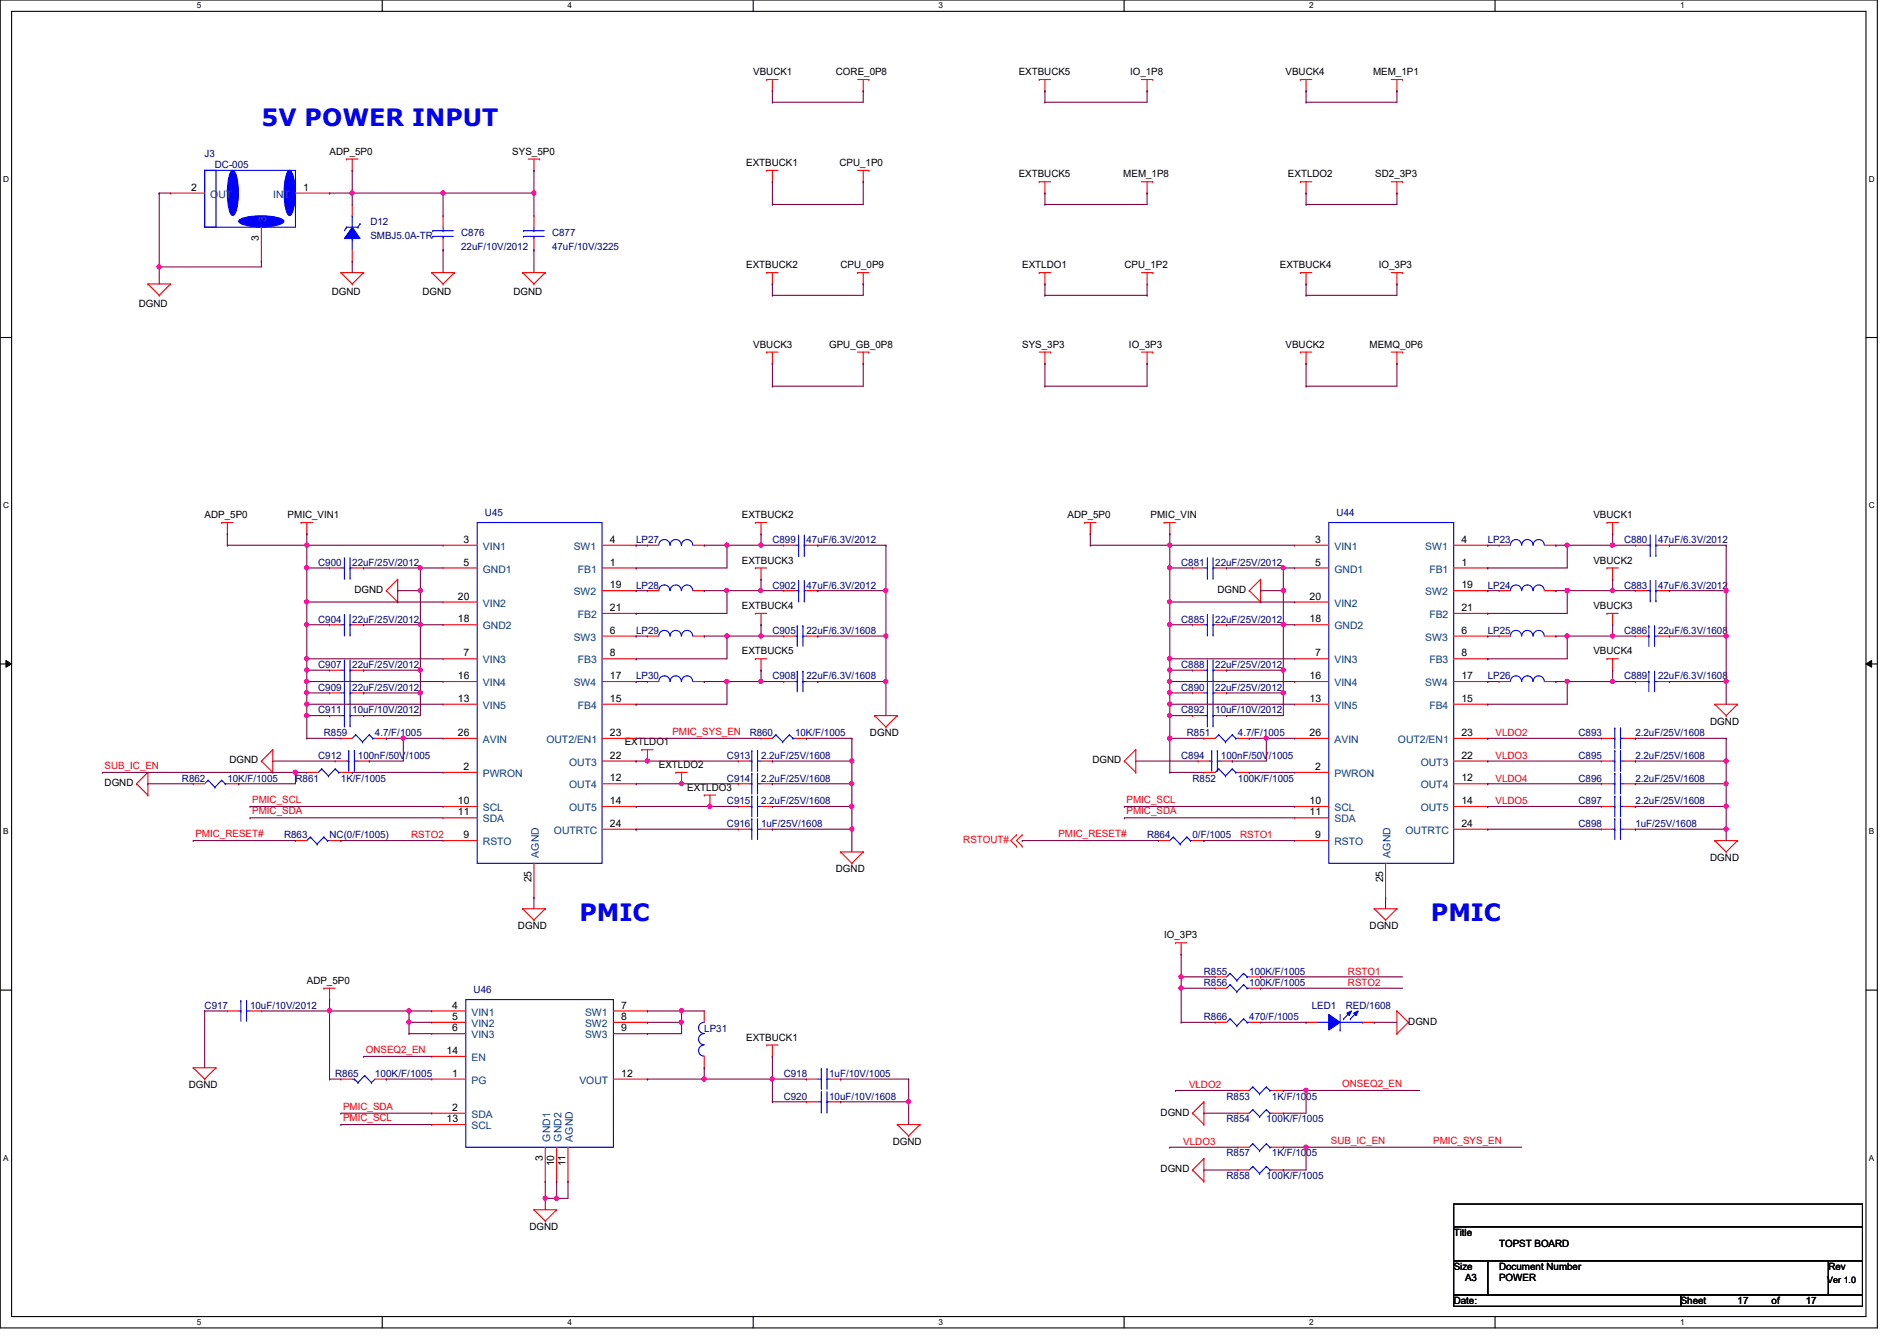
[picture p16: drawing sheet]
<svg xmlns="http://www.w3.org/2000/svg" width="297mm" height="210mm" viewBox="0 0 297 210" stroke-linecap="round" stroke-linejoin="round" font-family="sans-serif">
<defs><g id="words">
<g font-size="3.7" fill="#00f">
<text x="40.9" y="19.7">5V POWER INPUT</text>
<text x="90.7" y="144.2">PMIC</text>
<text x="224.1" y="144.2">PMIC</text>
</g>
<g font-size="1.6">
<text x="117.9" y="11.8">VBUCK1</text>
<text x="130.9" y="11.8">CORE_0P8</text>
<text x="159.5" y="11.8">EXTBUCK5</text>
<text x="177" y="11.8">IO_1P8</text>
<text x="201.3" y="11.8">VBUCK4</text>
<text x="215" y="11.8">MEM_1P1</text>
<text x="29.9" y="29.8">2</text>
<text x="47.5" y="29.8">1</text>
<text x="51.6" y="24.2">ADP_5P0</text>
<text x="80.2" y="24.2">SYS_5P0</text>
<text x="116.8" y="26">EXTBUCK1</text>
<text x="131.4" y="26">CPU_1P0</text>
<text x="159.5" y="27.8">EXTBUCK5</text>
<text x="175.9" y="27.8">MEM_1P8</text>
<text x="201.7" y="27.8">EXTLDO2</text>
<text x="215.3" y="27.8">SD2_3P3</text>
<text x="40.6" y="37.7" transform="rotate(-90 40.6 37.7)">3</text>
<text x="116.8" y="42">EXTBUCK2</text>
<text x="131.6" y="42">CPU_0P9</text>
<text x="160.1" y="42">EXTLDO1</text>
<text x="176.1" y="42">CPU_1P2</text>
<text x="200.4" y="42">EXTBUCK4</text>
<text x="215.9" y="42">IO_3P3</text>
<text x="51.9" y="46.2">DGND</text>
<text x="66.2" y="46.2">DGND</text>
<text x="80.4" y="46.2">DGND</text>
<text x="21.7" y="48">DGND</text>
<text x="117.9" y="54.4">VBUCK3</text>
<text x="129.8" y="54.4">GPU_GB_0P8</text>
<text x="160.1" y="54.4">SYS_3P3</text>
<text x="176.8" y="54.4">IO_3P3</text>
<text x="201.3" y="54.4">VBUCK2</text>
<text x="214.5" y="54.4">MEMQ_0P6</text>
<text x="32" y="81.1">ADP_5P0</text>
<text x="45" y="81.1">PMIC_VIN1</text>
<text x="116.2" y="81.1">EXTBUCK2</text>
<text x="167.2" y="81.1">ADP_5P0</text>
<text x="180.2" y="81.1">PMIC_VIN</text>
<text x="249.5" y="81.1">VBUCK1</text>
<text x="72.6" y="85">3</text>
<text x="72.6" y="88.5">5</text>
<text x="95.5" y="85">4</text>
<text x="95.5" y="88.5">1</text>
<text x="116.2" y="88.2">EXTBUCK3</text>
<text x="205.9" y="85">3</text>
<text x="205.9" y="88.5">5</text>
<text x="228.9" y="85">4</text>
<text x="228.9" y="88.5">1</text>
<text x="249.5" y="88.2">VBUCK2</text>
<text x="55.5" y="92.8">DGND</text>
<text x="71.7" y="93.9">20</text>
<text x="95.5" y="92.1">19</text>
<text x="95.5" y="95.6">21</text>
<text x="116.2" y="95.3">EXTBUCK4</text>
<text x="190.6" y="92.8">DGND</text>
<text x="205.1" y="93.9">20</text>
<text x="228.9" y="92.1">19</text>
<text x="228.9" y="95.6">21</text>
<text x="249.5" y="95.3">VBUCK3</text>
<text x="71.7" y="97.4">18</text>
<text x="95.5" y="99.2">6</text>
<text x="205.1" y="97.4">18</text>
<text x="228.9" y="99.2">6</text>
<text x="71.7" y="106.3">16</text>
<text x="72.6" y="102.7">7</text>
<text x="95.5" y="102.7">8</text>
<text x="95.5" y="106.3">17</text>
<text x="116.2" y="102.4">EXTBUCK5</text>
<text x="205.1" y="106.3">16</text>
<text x="205.9" y="102.7">7</text>
<text x="228.9" y="102.7">8</text>
<text x="228.9" y="106.3">17</text>
<text x="249.5" y="102.4">VBUCK4</text>
<text x="71.7" y="109.9">13</text>
<text x="95.5" y="109.9">15</text>
<text x="205.1" y="109.9">13</text>
<text x="228.9" y="109.9">15</text>
<text x="267.8" y="113.5">DGND</text>
<text x="35.9" y="119.5">DGND</text>
<text x="71.7" y="115.2">26</text>
<text x="95.5" y="115.2">23</text>
<text x="95.5" y="118.7">22</text>
<text x="97.8" y="116.7">EXTLDO1</text>
<text x="136.2" y="115.2">DGND</text>
<text x="171.1" y="119.5">DGND</text>
<text x="205.1" y="115.2">26</text>
<text x="228.9" y="115.2">23</text>
<text x="228.9" y="118.7">22</text>
<text x="16.4" y="123.1">DGND</text>
<text x="71.7" y="125.9">10</text>
<text x="72.6" y="120.5">2</text>
<text x="95.5" y="122.3">12</text>
<text x="95.5" y="125.9">14</text>
<text x="103.2" y="120.2">EXTLDO2</text>
<text x="107.6" y="123.8">EXTLDO3</text>
<text x="205.1" y="125.9">10</text>
<text x="205.9" y="120.5">2</text>
<text x="228.9" y="122.3">12</text>
<text x="228.9" y="125.9">14</text>
<text x="71.7" y="127.6">11</text>
<text x="72.6" y="131.2">9</text>
<text x="95.5" y="129.4">24</text>
<text x="205.1" y="127.6">11</text>
<text x="205.9" y="131.2">9</text>
<text x="228.9" y="129.4">24</text>
<text x="130.9" y="136.6">DGND</text>
<text x="267.8" y="134.8">DGND</text>
<text x="83.2" y="138.1" transform="rotate(-90 83.2 138.1)">25</text>
<text x="216.6" y="138.1" transform="rotate(-90 216.6 138.1)">25</text>
<text x="81.1" y="145.5">DGND</text>
<text x="182.3" y="146.9">IO_3P3</text>
<text x="214.5" y="145.5">DGND</text>
<text x="48" y="154">ADP_5P0</text>
<text x="70.8" y="157.9">4</text>
<text x="70.8" y="159.6">5</text>
<text x="70.8" y="161.4">6</text>
<text x="97.3" y="161.4">9</text>
<text x="97.3" y="157.9">7</text>
<text x="97.3" y="159.6">8</text>
<text x="220.5" y="160.4">DGND</text>
<text x="69.9" y="165">14</text>
<text x="116.8" y="162.9">EXTBUCK1</text>
<text x="29.5" y="170.3">DGND</text>
<text x="70.8" y="168.5">1</text>
<text x="70.8" y="173.9">2</text>
<text x="97.3" y="168.5">12</text>
<text x="69.9" y="175.6">13</text>
<text x="139.8" y="179.2">DGND</text>
<text x="181.7" y="174.6">DGND</text>
<text x="85" y="181.7" transform="rotate(-90 85 181.7)">3</text>
<text x="86.8" y="182.6" transform="rotate(-90 86.8 182.6)">10</text>
<text x="88.6" y="182.6" transform="rotate(-90 88.6 182.6)">11</text>
<text x="181.7" y="183.5">DGND</text>
<text x="82.9" y="192.6">DGND</text>
<text x="227.6" y="193.5">Title</text>
<text x="234.7" y="195.2">TOPST BOARD</text>
<text x="227.6" y="198.8">Size</text>
<text x="229.4" y="200.6">A3</text>
<text x="234.7" y="198.8">Document Number</text>
<text x="234.7" y="200.6">POWER</text>
<text x="286.3" y="198.8">Rev</text>
<text x="227.6" y="204.1">Date:</text>
<text x="263.2" y="204.1">Sheet</text>
<text x="272.1" y="204.1">17</text>
<text x="277.4" y="204.1">of</text>
<text x="282.7" y="204.1">17</text>
</g>
<g font-size="1.6" fill="#000080">
<text x="32" y="24.6">J3</text>
<text x="33.7" y="26.3">DC-005</text>
<text x="58" y="35.2">D12</text>
<text x="58" y="37.3">SMBJ5.0A-TR</text>
<text x="72.2" y="37">C876</text>
<text x="72.2" y="39.1">22uF/10V/2012</text>
<text x="86.4" y="37">C877</text>
<text x="86.4" y="39.1">47uF/10V/3225</text>
<text x="75.9" y="80.7">U45</text>
<text x="209.3" y="80.7">U44</text>
<text x="49.8" y="88.6">C900</text>
<text x="55.2" y="88.6">22uF/25V/2012</text>
<text x="99.6" y="85">LP27</text>
<text x="120.9" y="85">C899</text>
<text x="126.3" y="85">47uF/6.3V/2012</text>
<text x="185" y="88.6">C881</text>
<text x="190.3" y="88.6">22uF/25V/2012</text>
<text x="233" y="85">LP23</text>
<text x="254.3" y="85">C880</text>
<text x="259.6" y="85">47uF/6.3V/2012</text>
<text x="99.6" y="92.1">LP28</text>
<text x="120.9" y="92.1">C902</text>
<text x="126.3" y="92.1">47uF/6.3V/2012</text>
<text x="233" y="92.1">LP24</text>
<text x="254.3" y="92.1">C883</text>
<text x="259.6" y="92.1">47uF/6.3V/2012</text>
<text x="49.8" y="97.5">C904</text>
<text x="55.2" y="97.5">22uF/25V/2012</text>
<text x="99.6" y="99.2">LP29</text>
<text x="120.9" y="99.2">C905</text>
<text x="126.3" y="99.2">22uF/6.3V/1608</text>
<text x="185" y="97.5">C885</text>
<text x="190.3" y="97.5">22uF/25V/2012</text>
<text x="233" y="99.2">LP25</text>
<text x="254.3" y="99.2">C886</text>
<text x="259.6" y="99.2">22uF/6.3V/1608</text>
<text x="49.8" y="104.6">C907</text>
<text x="55.2" y="104.6">22uF/25V/2012</text>
<text x="99.6" y="106.3">LP30</text>
<text x="120.9" y="106.3">C908</text>
<text x="126.3" y="106.3">22uF/6.3V/1608</text>
<text x="185" y="104.6">C888</text>
<text x="190.3" y="104.6">22uF/25V/2012</text>
<text x="233" y="106.3">LP26</text>
<text x="254.3" y="106.3">C889</text>
<text x="259.6" y="106.3">22uF/6.3V/1608</text>
<text x="49.8" y="111.7">C911</text>
<text x="49.8" y="108.1">C909</text>
<text x="55.2" y="111.7">10uF/10V/2012</text>
<text x="55.2" y="108.1">22uF/25V/2012</text>
<text x="185" y="111.7">C892</text>
<text x="185" y="108.1">C890</text>
<text x="190.3" y="111.7">10uF/10V/2012</text>
<text x="190.3" y="108.1">22uF/25V/2012</text>
<text x="49.8" y="118.8">C912</text>
<text x="50.7" y="115.2">R859</text>
<text x="56" y="118.8">100nF/50V/1005</text>
<text x="58.7" y="115.2">4.7/F/1005</text>
<text x="113.8" y="118.8">C913</text>
<text x="117.4" y="115.2">R860</text>
<text x="119.2" y="118.8">2.2uF/25V/1608</text>
<text x="124.5" y="115.2">10K/F/1005</text>
<text x="185" y="118.8">C894</text>
<text x="185.8" y="115.2">R851</text>
<text x="191.2" y="118.8">100nF/50V/1005</text>
<text x="193.8" y="115.2">4.7/F/1005</text>
<text x="247.2" y="115.2">C893</text>
<text x="247.2" y="118.8">C895</text>
<text x="256.1" y="115.2">2.2uF/25V/1608</text>
<text x="256.1" y="118.8">2.2uF/25V/1608</text>
<text x="28.5" y="122.3">R862</text>
<text x="35.6" y="122.3">10K/F/1005</text>
<text x="46.3" y="122.3">R861</text>
<text x="53.4" y="122.3">1K/F/1005</text>
<text x="113.8" y="125.9">C915</text>
<text x="113.8" y="122.3">C914</text>
<text x="119.2" y="125.9">2.2uF/25V/1608</text>
<text x="119.2" y="122.3">2.2uF/25V/1608</text>
<text x="186.7" y="122.3">R852</text>
<text x="193.8" y="122.3">100K/F/1005</text>
<text x="247.2" y="122.3">C896</text>
<text x="247.2" y="125.9">C897</text>
<text x="256.1" y="122.3">2.2uF/25V/1608</text>
<text x="256.1" y="125.9">2.2uF/25V/1608</text>
<text x="44.5" y="131.2">R863</text>
<text x="51.6" y="131.2">NC(0/F/1005)</text>
<text x="113.8" y="129.5">C916</text>
<text x="119.2" y="129.5">1uF/25V/1608</text>
<text x="179.6" y="131.2">R864</text>
<text x="186.7" y="131.2">0/F/1005</text>
<text x="247.2" y="129.5">C898</text>
<text x="256.1" y="129.5">1uF/25V/1608</text>
<text x="74.2" y="155.4">U46</text>
<text x="188.5" y="154.3">R856</text>
<text x="188.5" y="152.6">R855</text>
<text x="195.6" y="154.3">100K/F/1005</text>
<text x="195.6" y="152.6">100K/F/1005</text>
<text x="32" y="157.9">C917</text>
<text x="39.2" y="157.9">10uF/10V/2012</text>
<text x="110.3" y="161.5">LP31</text>
<text x="188.5" y="159.7">R866</text>
<text x="195.6" y="159.7">470/F/1005</text>
<text x="205.4" y="157.9">LED1</text>
<text x="210.7" y="157.9">RED/1608</text>
<text x="52.5" y="168.6">R865</text>
<text x="58.7" y="168.6">100K/F/1005</text>
<text x="122.7" y="172.1">C920</text>
<text x="122.7" y="168.6">C918</text>
<text x="129.8" y="172.1">10uF/10V/1608</text>
<text x="129.8" y="168.6">1uF/10V/1005</text>
<text x="192.1" y="172.1">R853</text>
<text x="199.2" y="172.1">1K/F/1005</text>
<text x="192.1" y="175.7">R854</text>
<text x="198.3" y="175.7">100K/F/1005</text>
<text x="192.1" y="181">R857</text>
<text x="192.1" y="184.6">R858</text>
<text x="198.3" y="184.6">100K/F/1005</text>
<text x="199.2" y="181">1K/F/1005</text>
</g>
<g font-size="1.6" fill="#004080">
<text x="32.9" y="30.9">OUT</text>
<text x="41.7" y="34.7" transform="rotate(-90 41.7 34.7)">3</text>
<text x="42.8" y="30.9">INT</text>
<text x="75.6" y="86.1">VIN1</text>
<text x="75.6" y="89.6">GND1</text>
<text x="89.8" y="86.1">SW1</text>
<text x="90.5" y="89.6">FB1</text>
<text x="209" y="86.1">VIN1</text>
<text x="209" y="89.6">GND1</text>
<text x="223.2" y="86.1">SW1</text>
<text x="223.8" y="89.6">FB1</text>
<text x="75.6" y="95">VIN2</text>
<text x="89.8" y="93.2">SW2</text>
<text x="209" y="95">VIN2</text>
<text x="223.2" y="93.2">SW2</text>
<text x="75.6" y="98.5">GND2</text>
<text x="89.8" y="100.3">SW3</text>
<text x="90.5" y="96.7">FB2</text>
<text x="209" y="98.5">GND2</text>
<text x="223.2" y="100.3">SW3</text>
<text x="223.8" y="96.7">FB2</text>
<text x="75.6" y="103.8">VIN3</text>
<text x="75.6" y="107.4">VIN4</text>
<text x="89.8" y="107.4">SW4</text>
<text x="90.5" y="103.8">FB3</text>
<text x="209" y="103.8">VIN3</text>
<text x="209" y="107.4">VIN4</text>
<text x="223.2" y="107.4">SW4</text>
<text x="223.8" y="103.8">FB3</text>
<text x="75.6" y="111">VIN5</text>
<text x="90.5" y="111">FB4</text>
<text x="209" y="111">VIN5</text>
<text x="223.8" y="111">FB4</text>
<text x="75.6" y="116.3">AVIN</text>
<text x="85.6" y="116.3">OUT2/EN1</text>
<text x="89.1" y="119.8">OUT3</text>
<text x="209" y="116.3">AVIN</text>
<text x="218.9" y="116.3">OUT2/EN1</text>
<text x="222.5" y="119.8">OUT3</text>
<text x="75.6" y="121.6">PWRON</text>
<text x="89.1" y="123.4">OUT4</text>
<text x="209" y="121.6">PWRON</text>
<text x="222.5" y="123.4">OUT4</text>
<text x="75.6" y="127">SCL</text>
<text x="75.6" y="128.7">SDA</text>
<text x="86.7" y="130.5">OUTRTC</text>
<text x="89.1" y="127">OUT5</text>
<text x="209" y="127">SCL</text>
<text x="209" y="128.7">SDA</text>
<text x="220.1" y="130.5">OUTRTC</text>
<text x="222.5" y="127">OUT5</text>
<text x="75.6" y="132.3">RSTO</text>
<text x="84.4" y="134.2" transform="rotate(-90 84.4 134.2)">AGND</text>
<text x="209" y="132.3">RSTO</text>
<text x="217.7" y="134.2" transform="rotate(-90 217.7 134.2)">AGND</text>
<text x="73.8" y="159">VIN1</text>
<text x="73.8" y="160.7">VIN2</text>
<text x="91.6" y="159">SW1</text>
<text x="91.6" y="160.7">SW2</text>
<text x="73.8" y="166.1">EN</text>
<text x="73.8" y="162.5">VIN3</text>
<text x="91.6" y="162.5">SW3</text>
<text x="73.8" y="169.6">PG</text>
<text x="90.7" y="169.6">VOUT</text>
<text x="73.8" y="176.7">SCL</text>
<text x="73.8" y="175">SDA</text>
<text x="86.1" y="178.7" transform="rotate(-90 86.1 178.7)">GND1</text>
<text x="87.9" y="178.7" transform="rotate(-90 87.9 178.7)">GND2</text>
<text x="89.7" y="178.7" transform="rotate(-90 89.7 178.7)">AGND</text>
</g>
<g font-size="1.6" fill="#f00">
<text x="105.3" y="115">PMIC_SYS_EN</text>
<text x="234.2" y="115.2">VLDO2</text>
<text x="234.2" y="118.8">VLDO3</text>
<text x="16.4" y="120.4">SUB_IC_EN</text>
<text x="39.5" y="125.7">PMIC_SCL</text>
<text x="176.4" y="125.7">PMIC_SCL</text>
<text x="234.2" y="122.3">VLDO4</text>
<text x="234.2" y="125.9">VLDO5</text>
<text x="30.6" y="131">PMIC_RESET#</text>
<text x="39.5" y="127.5">PMIC_SDA</text>
<text x="64.4" y="131.2">RSTO2</text>
<text x="150.8" y="132">RSTOUT#</text>
<text x="165.7" y="131">PMIC_RESET#</text>
<text x="176.4" y="127.5">PMIC_SDA</text>
<text x="194.2" y="131.2">RSTO1</text>
<text x="211.1" y="152.6">RSTO1</text>
<text x="211.1" y="154.3">RSTO2</text>
<text x="57.3" y="164.8">ONSEQ2_EN</text>
<text x="53.7" y="173.7">PMIC_SDA</text>
<text x="186.2" y="170.3">VLDO2</text>
<text x="210.2" y="170.1">ONSEQ2_EN</text>
<text x="53.7" y="175.5">PMIC_SCL</text>
<text x="185.3" y="179.2">VLDO3</text>
<text x="208.4" y="179">SUB_IC_EN</text>
<text x="224.4" y="179">PMIC_SYS_EN</text>
</g>
<text font-size="1.4" x="286.1" y="200.8">Ver 1.0</text>
<g font-size="1.3">
<text x="30.8" y="1.3">5</text>
<text x="88.9" y="1.3">4</text>
<text x="146.9" y="1.3">3</text>
<text x="205" y="1.3">2</text>
<text x="263.1" y="1.3">1</text>
<text x=".5" y="28.4">D</text>
<text x="292.6" y="28.4">D</text>
<text x=".5" y="79.5">C</text>
<text x="292.6" y="79.5">C</text>
<text x=".5" y="130.6">B</text>
<text x="292.6" y="130.6">B</text>
<text x=".5" y="181.7">A</text>
<text x="292.6" y="181.7">A</text>
<text x="30.8" y="207.4">5</text>
<text x="88.9" y="207.4">4</text>
<text x="146.9" y="207.4">3</text>
<text x="205" y="207.4">2</text>
<text x="263.1" y="207.4">1</text>
</g>
</g></defs>
<path d="M0 0h294v207.9h-294zM1.8 1.8h290.4v204.3h-290.4z" fill="none" stroke="#000" stroke-width=".17"/>
<g fill="#fff">
<path d="M30.8 .2h.7v1.4h-.7z"/>
<path d="M30.8 206.2h.7v1.4h-.7z"/>
</g>
<path d="M59.9 0v1.8M59.9 206.1v1.8" fill="none" stroke="#000" stroke-width=".17"/>
<g fill="#fff">
<path d="M88.9 .2h.6v1.4h-.6z"/>
<path d="M88.9 206.2h.6v1.4h-.6z"/>
</g>
<path d="M117.9 0v1.8M117.9 206.1v1.8" fill="none" stroke="#000" stroke-width=".17"/>
<g fill="#fff">
<path d="M146.9 .2h.7v1.4h-.7z"/>
<path d="M146.9 206.2h.7v1.4h-.7z"/>
</g>
<path d="M176 0v1.8M176 206.1v1.8" fill="none" stroke="#000" stroke-width=".17"/>
<g fill="#fff">
<path d="M205 .2h.7v1.4h-.7z"/>
<path d="M205 206.2h.7v1.4h-.7z"/>
</g>
<path d="M234.1 0v1.8M234.1 206.1v1.8" fill="none" stroke="#000" stroke-width=".17"/>
<g fill="#fff">
<path d="M263.1 .2h.7v1.4h-.7z"/>
<path d="M263.1 206.2h.7v1.4h-.7z"/>
<path d="M.5 27.3h.9v1.4h-.9z"/>
<path d="M292.6 27.3h.9v1.4h-.9z"/>
<path d="M.5 78.4h.9v1.4h-.9z"/>
<path d="M292.6 78.4h.9v1.4h-.9z"/>
</g>
<path d="M0 52.8h1.8M292.2 52.8h1.8" fill="none" stroke="#000" stroke-width=".17"/>
<g fill="#fff">
<path d="M.5 129.5h.8v1.4h-.8z"/>
<path d="M292.6 129.5h.9v1.4h-.9z"/>
</g>
<path d="M0 103.9h1.8M292.2 103.9h1.8" fill="none" stroke="#000" stroke-width=".17"/>
<path d="M.9 103.4l.9 .5-.9 .5zM292.2 103.9l.9-.5v1z" fill="#000"/>
<path d="M.9 103.4l.9 .5-.9 .5zM292.2 103.9l.9-.5v1z" fill="none" stroke="#000" stroke-width=".16"/>
<g fill="#fff">
<path d="M.5 180.5h.8v1.4h-.8z"/>
<path d="M292.6 180.5h.9v1.4h-.9z"/>
</g>
<path d="M0 155h1.8M292.2 155h1.8M227.6 188.5h64v3.5h-64zM227.6 192h64v5.4h-64zM227.6 197.4h5.4v5.3h-5.4zM233 197.4h53.3v5.3h-53.3zM286.3 197.4h5.3v5.3h-5.3zM227.6 202.7h35.6v1.8h-35.6zM263.2 202.7h28.4v1.8h-28.4z" fill="none" stroke="#000" stroke-width=".17"/>
<g fill="none" stroke="#f00" stroke-width=".17">
<path d="M120.1 12.4h.1M120.1 12.4h1.7M120.9 14.2h.1M120.9 12.4v1.8M134.3 12.4h1.8M135.2 14.2h.1M135.2 12.4v1.8M136.1 12.4h.1M162.7 12.4h.1M162.7 12.4h1.8M163.6 14.2h.1M163.6 12.4v1.8"/>
<path d="M178.7 12.4h1.8M179.6 14.2h.1M179.6 12.4v1.8M180.5 12.4h.1M203.6 12.4h.1M203.6 12.4h1.8M204.5 14.2h.1M204.5 12.4v1.8M217.8 12.4h1.8M218.7 14.2h.1M218.7 12.4v1.8M219.6 12.4h.1"/>
<path d="M54.3 24.9h.1M54.3 24.9h1.7M55.2 26.7h.1M55.2 24.9v1.8M82.7 24.9h1.8M83.6 26.7h.1M83.6 39.1h.1M83.6 33.8h.1M83.6 24.9v1.8M83.6 33.8v1.8M83.6 37.3v1.8M84.5 24.9h.1"/>
<path d="M120.1 26.7h.1M120.1 26.7h1.7M120.9 28.4h.1M120.9 26.7v1.7M134.3 26.7h1.8M135.2 28.4h.1M135.2 26.7v1.7M136.1 26.7h.1M162.7 28.4h.1M162.7 28.4h1.8M163.6 30.2h.1M163.6 28.4v1.8"/>
<path d="M178.7 28.4h1.8M179.6 30.2h.1M179.6 28.4v1.8M180.5 28.4h.1M203.6 28.4h.1M203.6 28.4h1.8M204.5 30.2h.1M204.5 28.4v1.8M217.8 28.4h1.8M218.7 30.2h.1M218.7 28.4v1.8M219.6 28.4h.1"/>
<path d="M23.2 44.4h.1M23.2 44.4h3.5M23.2 44.4l1.7 1.8M24.9 46.2h.1M26.7 44.4h.1M26.7 44.4l-1.8 1.8M53.4 42.7h.1M53.4 42.7h3.5M53.4 42.7l1.8 1.7M55.2 44.4h.1M56.9 42.7h.1M56.9 42.7l-1.7 1.7"/>
<path d="M67.6 42.7h.1M67.6 42.7h3.6M67.6 42.7l1.8 1.7M69.4 44.4h.1M71.2 42.7h.1M71.2 42.7l-1.8 1.7M81.8 42.7h.1M81.8 42.7h3.6M81.8 42.7l1.8 1.7M83.6 44.4h.1M85.4 42.7h.1M85.4 42.7l-1.8 1.7"/>
<path d="M120.1 55.1h.1M120.1 42.7h.1M120.1 42.7h1.7M120.1 55.1h1.7M120.9 56.9h.1M120.9 44.4h.1M120.9 42.7v1.7M120.9 55.1v1.8M134.3 42.7h.1M134.3 42.7h1.8M134.3 55.1h1.8M135.2 56.9h.1"/>
<path d="M135.2 44.4h.1M135.2 42.7v1.7M135.2 55.1v1.8M136.1 55.1h.1M162.7 42.7h.1M162.7 42.7h1.8M162.7 55.1h1.8M163.6 56.9h.1M163.6 44.4h.1M163.6 42.7v1.7M163.6 55.1v1.8M164.5 55.1h.1"/>
<path d="M178.7 42.7h1.8M178.7 55.1h1.8M179.6 44.4h.1M179.6 56.9h.1M179.6 42.7v1.7M179.6 55.1v1.8M180.5 42.7h.1M180.5 55.1h.1M203.6 55.1h.1M203.6 42.7h.1M203.6 42.7h1.8M203.6 55.1h1.8"/>
<path d="M204.5 56.9h.1M204.5 44.4h.1M204.5 42.7v1.7M204.5 55.1v1.8M217.8 42.7h1.8M217.8 55.1h1.8M218.7 44.4h.1M218.7 56.9h.1M218.7 42.7v1.7M218.7 55.1v1.8M219.6 42.7h.1M219.6 55.1h.1"/>
<path d="M34.7 81.8h.1M34.7 81.8h1.8M35.6 83.6h.1M35.6 81.8v1.8M47.2 81.8h.1M47.2 81.8h1.7M48 83.6h.1M48 81.8v1.8M51.6 97.8h.1M51.6 97.8h1.8M55.2 97.8h1.7M56.9 97.8h.1"/>
<path d="M60.5 92.5h.1M60.5 92.5l1.8 1.7M62.3 94.2h.1M62.3 90.7h.1M62.3 90.7v3.5M62.3 90.7l-1.8 1.8M69.4 85.3h.1M69.4 88.9h.1M69.4 94.2h.1M69.4 97.8h.1M69.4 88.9h5.3M69.4 97.8h5.3"/>
<path d="M69.4 85.3h5.3M69.4 94.2h5.3M94.3 88.9h5.3M94.3 96h5.3M94.3 92.5h5.3M94.3 85.3h5.3M94.3 99.6h5.3M99.6 85.3h.1M99.6 88.9h.1M99.6 92.5h.1M99.6 96h.1M99.6 99.6h.1"/>
<path d="M101.4 92.5h.1M101.4 92.5h1.8M108.5 92.5h1.8M110.3 92.5h.1M118.3 81.8h.1M118.3 88.9h.1M118.3 96h.1M118.3 81.8h1.8M118.3 88.9h1.8M118.3 96h1.8M119.2 83.6h.1M119.2 90.7h.1"/>
<path d="M119.2 97.8h.1M119.2 81.8v1.8M119.2 88.9v1.8M119.2 96v1.8M169.8 81.8h.1M169.8 81.8h1.8M170.7 83.6h.1M170.7 81.8v1.8M182.3 81.8h.1M182.3 81.8h1.8M183.2 83.6h.1M183.2 81.8v1.8"/>
<path d="M186.7 88.9h.1M186.7 88.9h1.8M190.3 88.9h1.8M192.1 88.9h.1M195.6 92.5h.1M195.6 92.5l1.8 1.7M197.4 94.2h.1M197.4 90.7h.1M197.4 90.7v3.5M197.4 90.7l-1.8 1.8M234.7 99.6h.1M234.7 99.6h1.8"/>
<path d="M241.8 99.6h1.8M243.6 99.6h.1M251.6 81.8h.1M251.6 88.9h.1M251.6 96h.1M251.6 81.8h1.8M251.6 88.9h1.8M251.6 96h1.8M252.5 83.6h.1M252.5 90.7h.1M252.5 97.8h.1M252.5 81.8v1.8"/>
<path d="M252.5 88.9v1.8M252.5 96v1.8M256.1 92.5h.1M256.1 85.3h.1M256.1 92.5h1.7M256.1 85.3h1.7M259.6 92.5h1.8M259.6 85.3h1.8M261.4 92.5h.1M261.4 85.3h.1M40.9 119.1h.1M40.9 119.1l1.8 1.8"/>
<path d="M42.7 117.3h.1M42.7 117.3v3.6M42.7 117.3l-1.8 1.8M51.6 104.9h.1M51.6 104.9h1.8M52.5 119.1h.1M52.5 119.1h1.8M53.4 115.6h.1M53.4 115.6h1.8M55.2 104.9h1.7M56 119.1h1.8M56.9 104.9h.1"/>
<path d="M57.8 119.1h.1M58.7 115.6h1.8M60.5 115.6h.1M69.4 103.1h.1M69.4 106.7h.1M69.4 115.6h.1M69.4 110.2h.1M69.4 103.1h5.3M69.4 110.2h5.3M69.4 106.7h5.3M69.4 115.6h5.3M94.3 103.1h5.3"/>
<path d="M94.3 110.2h5.3M94.3 119.1h5.3M94.3 106.7h5.3M94.3 115.6h5.3M99.6 103.1h.1M99.6 106.7h.1M99.6 110.2h.1M99.6 115.6h.1M99.6 119.1h.1M100.5 117.3h.1M100.5 117.3h1.8M101.4 119.1h.1"/>
<path d="M101.4 117.3v1.8M118.3 103.1h.1M118.3 103.1h1.8M119.2 104.9h.1M119.2 103.1v1.8M122.7 106.7h.1M122.7 106.7h1.8M126.3 106.7h1.8M128.1 106.7h.1M136.9 112h.1M136.9 112h3.6M136.9 112l1.8 1.8"/>
<path d="M138.7 113.8h.1M140.5 112h.1M140.5 112l-1.8 1.8M176.1 119.1h.1M176.1 119.1l1.7 1.8M177.8 117.3h.1M177.8 117.3v3.6M177.8 117.3l-1.7 1.8M187.6 119.1h.1M187.6 119.1h1.8M191.2 119.1h1.8M193 119.1h.1"/>
<path d="M250.7 115.6h.1M250.7 115.6h1.8M251.6 103.1h.1M251.6 103.1h1.8M252.5 104.9h.1M252.5 103.1v1.8M254.3 115.6h1.8M256.1 106.7h.1M256.1 115.6h.1M256.1 106.7h1.7M259.6 106.7h1.8M261.4 106.7h.1"/>
<path d="M268.5 110.2h.1M268.5 110.2h3.6M268.5 110.2l1.8 1.8M270.3 112h.1M272.1 110.2h.1M272.1 110.2l-1.8 1.8M21.4 122.7h.1M21.4 122.7l1.8 1.8M23.2 124.5h.1M23.2 120.9h.1M23.2 120.9v3.6M23.2 120.9l-1.8 1.8"/>
<path d="M42.7 120.9h.1M46.3 131.6h.1M46.3 131.6h1.7M48 120.9h.1M48 120.9h1.8M51.6 131.6h1.8M53.4 131.6h.1M53.4 120.9h1.8M55.2 120.9h.1M69.4 120.9h.1M69.4 131.6h.1M69.4 126.2h.1"/>
<path d="M69.4 128h.1M69.4 131.6h5.3M69.4 120.9h5.3M69.4 126.2h5.3M69.4 128h5.3M83.6 135.1v5.4M94.3 129.8h5.3M94.3 122.7h5.3M94.3 126.2h5.3M99.6 129.8h.1M99.6 122.7h.1M99.6 126.2h.1"/>
<path d="M105.8 120.9h.1M105.8 120.9h1.8M106.7 122.7h.1M106.7 120.9v1.8M110.3 124.5h.1M110.3 124.5h1.8M111.2 126.2h.1M111.2 124.5v1.7M115.6 129.8h.1M115.6 129.8h1.8M119.2 129.8h1.7M120.9 129.8h.1"/>
<path d="M131.6 133.3h.1M131.6 133.3h3.6M131.6 133.3l1.8 1.8M133.4 135.1h.1M135.2 133.3h.1M135.2 133.3l-1.8 1.8M159.2 130.7h.1M159.2 132.5h.1M159.2 130.7l-.9 .9 .9 .9M160.1 130.7h.1M160.1 132.5h.1M160.1 130.7l-.9 .9 .9 .9"/>
<path d="M177.8 120.9h.1M188.5 120.9h.1M188.5 120.9h1.8M193.8 120.9h1.8M195.6 120.9h.1M250.7 122.7h.1M250.7 129.8h.1M250.7 129.8h1.8M250.7 122.7h1.8M254.3 129.8h1.8M254.3 122.7h1.8M256.1 122.7h.1"/>
<path d="M256.1 129.8h.1M268.5 131.6h.1M268.5 131.6h3.6M268.5 131.6l1.8 1.7M270.3 133.3h.1M272.1 131.6h.1M272.1 131.6l-1.8 1.7M50.7 154.7h.1M50.7 154.7h1.8M51.6 156.5h.1M51.6 154.7v1.8M81.8 142.2h.1"/>
<path d="M81.8 142.2h3.6M81.8 142.2l1.8 1.8M83.6 144h.1M83.6 140.5h.1M85.4 142.2h.1M85.4 142.2l-1.8 1.8M184.1 147.6h.1M184.1 147.6h1.7M185 149.4h.1M185 147.6v1.8M190.3 154.7h.1M190.3 154.7h1.8"/>
<path d="M195.6 154.7h1.8M197.4 154.7h.1M215.2 142.2h.1M215.2 142.2h3.5M215.2 142.2l1.8 1.8M217 144h.1M218.7 142.2h.1M218.7 158.2h.1M218.7 158.2v3.6M218.7 142.2l-1.7 1.8M218.7 158.2l1.8 1.8M30.3 167.1h.1"/>
<path d="M30.3 167.1h3.5M30.3 167.1l1.7 1.8M32 168.9h.1M33.8 167.1h.1M33.8 167.1l-1.8 1.8M120.1 163.6h.1M120.1 163.6h1.7M120.9 165.4h.1M120.9 163.6v1.8M126.3 172.5h.1M126.3 172.5h1.8M129.8 172.5h1.8"/>
<path d="M131.6 172.5h.1M140.5 176h.1M140.5 176h3.6M140.5 176l1.8 1.8M142.3 177.8h.1M144.1 176h.1M144.1 176l-1.8 1.8M186.7 174.2h.1M186.7 174.2l1.8 1.8M188.5 176h.1M188.5 172.5h.1M188.5 172.5v3.5"/>
<path d="M188.5 172.5l-1.8 1.7M190.3 160h.1M190.3 160h1.8M193.8 179.6h.1M193.8 174.2h.1M193.8 179.6h1.8M193.8 174.2h1.8M195.6 160h1.8M197.4 160h.1M199.2 179.6h1.8M199.2 174.2h1.8M201 179.6h.1"/>
<path d="M201 174.2h.1M218.7 161.8h.1M220.5 160h.1M220.5 160l-1.8 1.8M83.6 189.4h.1M83.6 189.4h3.6M83.6 189.4l1.8 1.7M85.4 191.1h.1M87.2 189.4h.1M87.2 189.4l-1.8 1.7M186.7 183.1h.1M186.7 183.1l1.8 1.8"/>
<path d="M188.5 184.9h.1M188.5 181.4h.1M188.5 181.4v3.5M188.5 181.4l-1.8 1.7M193.8 183.1h.1M193.8 183.1h1.8M199.2 183.1h1.8M201 183.1h.1"/>
</g>
<g fill="none" stroke="#00f" stroke-width=".17">
<path d="M82 36.1h.1M82 37h.1M82 36.1h3.2M82 37h3.2M83.6 37h.1M83.6 36.1h.1M83.6 35.6v.5M83.6 37v.3M53.4 97.8h.5M53.9 99.4h.1M53.9 97.8h.1M53.9 96.2v3.2"/>
<path d="M54.8 97.8h.1M54.8 99.4h.1M54.8 97.8h.4M54.8 96.2v3.2M74.7 81.8h19.6v53.3h-19.6zM103.2 92.5a.87 .87 0 0 1 .8-.9 .87 .87 0 0 1 .9 .9M104.9 92.5a.87 .87 0 0 1 .9-.9 .87 .87 0 0 1 .9 .9M106.7 92.5a.87 .87 0 0 1 .9-.9 .87 .87 0 0 1 .9 .9M188.5 88.9h.6M189.1 90.5h.1M189.1 88.9h.1M189.1 87.3v3.2"/>
<path d="M189.9 88.9h.1M189.9 90.5h.1M189.9 88.9h.4M189.9 87.3v3.2M236.5 99.6a.87 .87 0 0 1 .9-.9 .87 .87 0 0 1 .8 .9M238.3 99.6a.87 .87 0 0 1 .9-.9 .87 .87 0 0 1 .8 .9M240.1 99.6a.87 .87 0 0 1 .8-.9 .87 .87 0 0 1 .9 .9M257.8 92.5h.6M257.8 85.3h.6M258.4 94.1h.1M258.4 92.5h.1M258.4 87h.1"/>
<path d="M258.4 85.3h.1M258.4 83.7v3.3M258.4 90.8v3.3M259.3 92.5h.1M259.3 94.1h.1M259.3 85.3h.1M259.3 87h.1M259.3 92.5h.3M259.3 83.7v3.3M259.3 90.8v3.3M259.3 85.3h.3M53.4 104.9h.5"/>
<path d="M53.9 106.5h.1M53.9 104.9h.1M53.9 103.3v3.2M54.3 119.1h.3M54.6 119.1h.1M54.6 117.5h.1M54.6 117.5v3.2M54.8 104.9h.1M54.8 106.5h.1M54.8 103.3v3.2M54.8 104.9h.4M55.5 117.5h.1"/>
<path d="M55.5 119.1h.1M55.5 119.1h.5M55.5 117.5v3.2M55.7 115h.1M55.7 115l-.5 .6M55.7 115l1.1 1.1M56.8 116.1h.1M57.8 115h.1M57.8 115l-1 1.1M57.8 115l.6 .6M58.4 115.6h.1M58.4 115.6h.3"/>
<path d="M58.7 115.6h.1M124.5 106.7h.3M124.8 106.7h.1M124.8 105.1h.1M124.8 105.1v3.2M125.7 105.1h.1M125.7 106.7h.1M125.7 106.7h.6M125.7 105.1v3.2M189.4 119.1h.3M189.7 119.1h.1M189.7 117.5h.1"/>
<path d="M189.7 117.5v3.2M190.6 117.5h.1M190.6 119.1h.1M190.6 119.1h.6M190.6 117.5v3.2M252.5 115.6h.4M252.9 115.6h.1M252.9 114h.1M252.9 114v3.2M253.7 114h.1M253.7 115.6h.1M253.7 115.6h.6"/>
<path d="M253.7 114v3.2M257.8 106.7h.4M258.2 106.7h.1M258.2 105.1h.1M258.2 105.1v3.2M259.1 105.1h.1M259.1 106.7h.1M259.1 106.7h.5M259.1 105.1v3.2M48.6 131h.1M48.6 131l-.6 .6M48.6 131l1.1 1.1"/>
<path d="M49.7 132.1h.1M50.4 120.4h.1M50.4 120.4l-.6 .5M50.4 120.4l1 1.1M50.7 131h.1M50.7 131l-1 1.1M50.7 131l.6 .6M51.3 131.6h.1M51.3 131.6h.3M51.4 121.5h.1M51.6 131.6h.1M52.5 120.4h.1"/>
<path d="M52.5 120.4l-1.1 1.1M52.5 120.4l.5 .5M53 120.9h.1M53 120.9h.4M53.4 120.9h.1M117.4 129.8h.3M117.7 129.8h.1M117.7 128.2h.1M117.7 128.2v3.2M118.6 128.2h.1M118.6 129.8h.1M118.6 129.8h.6"/>
<path d="M118.6 128.2v3.2M190.8 120.4h.1M190.8 120.4l-.5 .5M190.8 120.4l1.1 1.1M191.9 121.5h.1M193 120.4h.1M193 120.4l-1.1 1.1M193 120.4l.5 .5M193.5 120.9h.1M193.5 120.9h.3M193.8 120.9h.1M252.5 129.8h.4"/>
<path d="M252.5 122.7h.4M252.9 122.7h.1M252.9 121.1h.1M252.9 129.8h.1M252.9 128.2h.1M252.9 121.1v3.2M252.9 128.2v3.2M253.7 121.1h.1M253.7 122.7h.1M253.7 128.2h.1M253.7 129.8h.1M253.7 129.8h.6"/>
<path d="M253.7 121.1v3.2M253.7 128.2v3.2M253.7 122.7h.6M192.6 159.5h.1M192.6 154.1h.1M192.6 159.5l-.5 .5M192.6 159.5l1.1 1.1M192.6 154.1l-.5 .6M192.6 154.1l1.1 1.1M193.7 155.2h.1M194.7 159.5h.1M194.7 154.1h.1"/>
<path d="M194.7 159.5l-1 1.1M194.7 159.5l.6 .5M194.7 154.1l-1 1.1M194.7 154.1l.6 .6M195.3 154.7h.1M195.3 154.7h.3M195.6 154.7h.1M128.1 172.5h.5M128.6 174.1h.1M128.6 172.5h.1M128.6 170.9v3.2M129.5 172.5h.1"/>
<path d="M129.5 174.1h.1M129.5 172.5h.3M129.5 170.9v3.2M193.7 160.6h.1M195.3 160h.1M195.3 160h.3M195.6 160h.1M196.2 179h.1M196.2 173.7h.1M196.2 179l-.6 .6M196.2 179l1 1.1M196.2 173.7l-.6 .5"/>
<path d="M196.2 173.7l1 1.1M197.2 174.8h.1M198.3 179h.1M198.3 173.7h.1M198.3 179l-1.1 1.1M198.3 179l.5 .6M198.3 173.7l-1.1 1.1M198.3 173.7l.5 .5M198.8 179.6h.1M198.8 174.2h.1M198.8 179.6h.4M198.8 174.2h.4"/>
<path d="M199.2 179.6h.1M199.2 174.2h.1M196.2 182.6h.1M196.2 182.6l-.6 .5M196.2 182.6l1 1.1M197.2 180.1h.1M197.2 183.7h.1M198.3 182.6h.1M198.3 182.6l-1.1 1.1M198.3 182.6l.5 .5M198.8 183.1h.1M198.8 183.1h.4"/>
<path d="M199.2 183.1h.1"/>
</g>
<path d="M36.3 26.8l.1-.1a1.52 1.52 0 0 1 .7 1.3 10.5 10.5 0 0 1-.3 5.4l-.4 .3a1.54 1.54 0 0 1-.6-1.3 11.1 11.1 0 0 1 .3-5.4z" fill-rule="evenodd" fill="#00f"/>
<path d="M36.3 26.8l.1-.1a1.52 1.52 0 0 1 .7 1.3 10.5 10.5 0 0 1-.3 5.4l-.4 .3a1.54 1.54 0 0 1-.6-1.3 11.1 11.1 0 0 1 .3-5.4z" fill="none" stroke="#00f" stroke-width=".17"/>
<path d="M45.1 26.8l.2-.1a1.52 1.52 0 0 1 .7 1.3 10.5 10.5 0 0 1-.3 5.4l-.4 .3a1.54 1.54 0 0 1-.6-1.3 11.1 11.1 0 0 1 .3-5.4z" fill-rule="evenodd" fill="#00f"/>
<path d="M45.1 26.8l.2-.1a1.52 1.52 0 0 1 .7 1.3 10.5 10.5 0 0 1-.3 5.4l-.4 .3a1.54 1.54 0 0 1-.6-1.3 11.1 11.1 0 0 1 .3-5.4z" fill="none" stroke="#00f" stroke-width=".17"/>
<path d="M37.5 34.4a9 9 0 0 1 5.6-.4 1.54 1.54 0 0 1 1.3 .6 1.56 1.56 0 0 1-1.3 .7 10.4 10.4 0 0 1-5.4-.3l-.3-.4z" fill-rule="evenodd" fill="#00f"/>
<g fill="none" stroke="#00f" stroke-width=".17">
<path d="M32 26.7h14.3v8.9h-14.3zM32 26.7h1.8v8.9h-1.8zM37.5 34.4a9 9 0 0 1 5.6-.4 1.54 1.54 0 0 1 1.3 .6 1.56 1.56 0 0 1-1.3 .7 10.4 10.4 0 0 1-5.4-.3l-.3-.4zM124.5 85.3h.5M124.5 99.6h.3M124.8 99.6h.1M124.8 98h.1M124.8 98v3.2M125 87h.1M125 85.3h.1M125 83.7v3.3M125.7 98h.1"/>
<path d="M125.7 99.6h.1M125.7 99.6h.6M125.7 98v3.2M125.9 85.3h.1M125.9 87h.1M125.9 85.3h.4M125.9 83.7v3.3M208.1 81.8h19.5v53.3h-19.5zM236.5 92.5a.87 .87 0 0 1 .9-.9 .87 .87 0 0 1 .8 .9M238.3 92.5a.87 .87 0 0 1 .9-.9 .87 .87 0 0 1 .8 .9M240.1 92.5a.87 .87 0 0 1 .8-.9 .87 .87 0 0 1 .9 .9M121.5 115h.1"/>
<path d="M121.5 115l-.6 .6M121.5 115l1.1 1.1M122.6 116.1h.1M123.6 115h.1M123.6 115l-1 1.1M123.6 115l.6 .6M124.2 115.6h.1M124.2 115.6h.3M124.5 115.6h.1M188.5 112h.6M188.5 104.9h.6M189.1 113.6h.1"/>
<path d="M189.1 112h.1M189.1 106.5h.1M189.1 104.9h.1M189.1 103.3v3.2M189.1 110.4v3.2M189.9 112h.1M189.9 113.6h.1M189.9 104.9h.1M189.9 106.5h.1M189.9 112h.4M189.9 103.3v3.2M189.9 110.4v3.2"/>
<path d="M189.9 104.9h.4M236.5 106.7a.87 .87 0 0 1 .9-.9 .87 .87 0 0 1 .8 .9M238.3 106.7a.87 .87 0 0 1 .9-.9 .87 .87 0 0 1 .8 .9M240.1 106.7a.87 .87 0 0 1 .8-.9 .87 .87 0 0 1 .9 .9M252.5 119.1h.4M252.9 119.1h.1M252.9 117.5h.1M252.9 117.5v3.2M253.7 117.5h.1M253.7 119.1h.1M253.7 119.1h.6M253.7 117.5v3.2"/>
<path d="M252.5 126.2h.4M252.9 126.2h.1M252.9 124.6h.1M252.9 124.6v3.2M253.7 124.6h.1M253.7 126.2h.1M253.7 124.6v3.2M253.7 126.2h.6M209.8 158.8v2.4M210.4 159.5h.1M211.5 159.5h.1M211.5 158.4l-1.1 1.1"/>
<path d="M212.5 158.4l-1 1.1M128.1 168.9h.5M128.6 167.3h.1M128.6 168.9h.1M128.6 167.3v3.2M129.5 168.9h.1M129.5 167.3h.1M129.5 168.9h.3M129.5 167.3v3.2M206.3 160h1.8M208.1 160h.1M209.8 161.2h.1"/>
<path d="M209.8 160h3.6M213.4 160h.1"/>
</g>
<g fill="none" stroke="#f00" stroke-width=".17">
<path d="M26.7 30.2h.1M26.7 30.2h5.3M40.9 35.6v5.3M46.3 30.2h5.3M51.6 30.2h.1M40.9 40.9h.1M122.7 85.3h.1M122.7 99.6h.1M122.7 85.3h1.8M122.7 99.6h1.8M126.3 85.3h1.8M126.3 99.6h1.8"/>
<path d="M128.1 85.3h.1M128.1 99.6h.1M202.7 85.3h.1M202.7 88.9h.1M202.7 94.2h.1M202.7 97.8h.1M202.7 85.3h5.4M202.7 88.9h5.4M202.7 94.2h5.4M202.7 97.8h5.4M227.6 85.3h5.4M227.6 99.6h5.4"/>
<path d="M227.6 88.9h5.4M227.6 92.5h5.4M227.6 96h5.4M233 85.3h.1M233 88.9h.1M233 92.5h.1M233 96h.1M233 99.6h.1M234.7 92.5h.1M234.7 92.5h1.8M241.8 92.5h1.8M243.6 92.5h.1"/>
<path d="M119.2 115.6h.1M119.2 115.6h1.7M124.5 115.6h1.8M126.3 115.6h.1M186.7 112h.1M186.7 104.9h.1M186.7 112h1.8M186.7 104.9h1.8M190.3 112h1.8M190.3 104.9h1.8M192.1 112h.1M192.1 104.9h.1"/>
<path d="M202.7 103.1h.1M202.7 106.7h.1M202.7 115.6h.1M202.7 110.2h.1M202.7 106.7h5.4M202.7 103.1h5.4M202.7 115.6h5.4M202.7 110.2h5.4M227.6 106.7h5.4M227.6 119.1h5.4M227.6 103.1h5.4M227.6 115.6h5.4"/>
<path d="M227.6 110.2h5.4M233 103.1h.1M233 106.7h.1M233 110.2h.1M233 115.6h.1M233 119.1h.1M234.7 106.7h.1M234.7 106.7h1.8M241.8 106.7h1.8M243.6 106.7h.1M250.7 119.1h.1M250.7 119.1h1.8"/>
<path d="M254.3 119.1h1.8M256.1 119.1h.1M202.7 120.9h.1M202.7 131.6h.1M202.7 126.2h.1M202.7 128h.1M202.7 126.2h5.4M202.7 120.9h5.4M202.7 131.6h5.4M202.7 128h5.4M217 135.1v5.4M227.6 126.2h5.4"/>
<path d="M227.6 129.8h5.4M227.6 122.7h5.4M233 129.8h.1M233 122.7h.1M233 126.2h.1M250.7 126.2h.1M250.7 126.2h1.8M254.3 126.2h1.8M256.1 126.2h.1M217 140.5h.1M126.3 168.9h.1M126.3 168.9h1.8"/>
<path d="M129.8 168.9h1.8M131.6 168.9h.1"/>
</g>
<path d="M208.1 158.8l1.7 1.2-1.7 1.2z" fill-rule="evenodd" fill="#00f"/>
<path d="M208.1 158.8l1.7 1.2-1.7 1.2z" fill="none" stroke="#00f" stroke-width=".17"/>
<path d="M212 158.6l.7-.4-.4 .8z" fill-rule="evenodd" fill="#00f"/>
<path d="M212 158.6l.7-.4-.4 .8z" fill="none" stroke="#00f" stroke-width=".17"/>
<path d="M210.9 158.6l.7-.4-.3 .8z" fill-rule="evenodd" fill="#00f"/>
<g fill="none" stroke="#00f" stroke-width=".17">
<path d="M54.3 35.6h.1M54.3 35.6l-.4 .5M54.3 35.6h1.7M55.2 37.3h.1M55.2 33.8h.1M55.2 33.8v1.8M55.2 37.3v1.8M56 35.6h.1M56.4 35h.1M56.4 35l-.4 .6M67.8 36.1h.1M67.8 37h.1"/>
<path d="M67.8 36.1h3.2M67.8 37h3.2M69.4 37h.1M69.4 36.1h.1M69.4 35.6v.5M69.4 37v.3M103.2 85.3a.87 .87 0 0 1 .8-.8 .87 .87 0 0 1 .9 .8M104.9 85.3a.87 .87 0 0 1 .9-.8 .87 .87 0 0 1 .9 .8M106.7 85.3a.87 .87 0 0 1 .9-.8 .87 .87 0 0 1 .9 .8M188.5 97.8h.6M189.1 99.4h.1M189.1 97.8h.1"/>
<path d="M189.1 96.2v3.2M189.9 97.8h.1M189.9 99.4h.1M189.9 97.8h.4M189.9 96.2v3.2M236.5 85.3a.87 .87 0 0 1 .9-.8 .87 .87 0 0 1 .8 .8M238.3 85.3a.87 .87 0 0 1 .9-.8 .87 .87 0 0 1 .8 .8M240.1 85.3a.87 .87 0 0 1 .8-.8 .87 .87 0 0 1 .9 .8M103.2 106.7a.87 .87 0 0 1 .8-.9 .87 .87 0 0 1 .9 .9M104.9 106.7a.87 .87 0 0 1 .9-.9 .87 .87 0 0 1 .9 .9M106.7 106.7a.87 .87 0 0 1 .9-.9 .87 .87 0 0 1 .9 .9M117.4 119.1h.3"/>
<path d="M117.7 119.1h.1M117.7 117.5h.1M117.7 117.5v3.2M118.6 117.5h.1M118.6 119.1h.1M118.6 117.5v3.2M118.6 119.1h.6M188.5 108.5h.6M189.1 110.1h.1M189.1 108.5h.1M189.1 106.8v3.3M189.9 108.5h.1"/>
<path d="M189.9 110.1h.1M189.9 106.8v3.3M189.9 108.5h.4M190.8 115h.1M190.8 115l-.5 .6M190.8 115l1.1 1.1M191.9 116.1h.1M193 115h.1M193 115l-1.1 1.1M193 115l.5 .6M193.5 115.6h.1M193.5 115.6h.3"/>
<path d="M193.8 115.6h.1M32.6 122.1h.1M32.6 122.1l-.6 .6M32.6 122.1l1.1 1.1M33.7 123.2h.1M34.7 122.1h.1M34.7 122.1l-1 1.1M34.7 122.1l.6 .6M35.3 122.7h.1M35.3 122.7h.3M35.6 122.7h.1M117.4 126.2h.3"/>
<path d="M117.4 122.7h.3M117.7 126.2h.1M117.7 124.6h.1M117.7 122.7h.1M117.7 121.1h.1M117.7 121.1v3.2M117.7 124.6v3.2M118.6 124.6h.1M118.6 126.2h.1M118.6 121.1h.1M118.6 122.7h.1M118.6 126.2h.6"/>
<path d="M118.6 121.1v3.2M118.6 124.6v3.2M118.6 122.7h.6M183.7 131h.1M183.7 131l-.5 .6M183.7 131l1.1 1.1M184.8 132.1h.1M185.8 131h.1M185.8 131l-1 1.1M185.8 131l.6 .6M186.4 131.6h.1M186.4 131.6h.3"/>
<path d="M186.7 131.6h.1M37.4 158.2h.3M37.7 158.2h.1M37.7 156.6h.1M37.7 156.6v3.3M38.6 156.6h.1M38.6 158.2h.1M38.6 158.2h.6M38.6 156.6v3.3M72.9 156.5h23.2v23.1h-23.2zM192.6 152.4h.1M192.6 152.4l-.5 .5"/>
<path d="M192.6 152.4l1.1 1.1M193.7 153.5h.1M194.7 152.4h.1M194.7 152.4l-1 1.1M194.7 152.4l.6 .5M195.3 152.9h.1M195.3 152.9h.3M195.6 152.9h.1M210.9 158.6l.7-.4-.3 .8zM55.2 168.9h.1M55.2 168.9h.3M55.5 168.9h.1"/>
<path d="M55.5 168.9l.5 .6M56 169.5h.1M57.1 168.4h.1M57.1 168.4l1.1 1.1M57.1 168.4l-1.1 1.1M58.2 169.5h.1M58.7 168.9l-.5 .6M196.2 170.1h.1M196.2 170.1l-.6 .6M196.2 170.1l1 1.1M197.2 171.2h.1M198.3 170.1h.1"/>
<path d="M198.3 170.1l-1.1 1.1M198.3 170.1l.5 .6M198.8 170.7h.1M198.8 170.7h.4M199.2 170.7h.1"/>
</g>
<g fill="none" stroke="#f00" stroke-width=".17">
<path d="M69.4 39.1h.1M69.4 33.8h.1M69.4 33.8v1.8M69.4 37.3v1.8M101.4 85.3h.1M101.4 85.3h1.8M108.5 85.3h1.8M110.3 85.3h.1M186.7 97.8h.1M186.7 97.8h1.8M190.3 97.8h1.8M192.1 97.8h.1"/>
<path d="M234.7 85.3h.1M234.7 85.3h1.8M241.8 85.3h1.8M243.6 85.3h.1M101.4 106.7h.1M101.4 106.7h1.8M108.5 106.7h1.8M110.3 106.7h.1M115.6 119.1h.1M115.6 119.1h1.8M119.2 119.1h1.7M120.9 119.1h.1"/>
<path d="M186.7 108.5h.1M186.7 108.5h1.8M188.5 115.6h.1M188.5 115.6h1.8M190.3 108.5h1.8M192.1 108.5h.1M193.8 115.6h1.8M195.6 115.6h.1M30.3 122.7h.1M30.3 122.7h1.7M35.6 122.7h1.8M37.4 122.7h.1"/>
<path d="M115.6 126.2h.1M115.6 122.7h.1M115.6 126.2h1.8M115.6 122.7h1.8M119.2 126.2h1.7M119.2 122.7h1.7M120.9 126.2h.1M120.9 122.7h.1M181.4 131.6h.1M181.4 131.6h1.8M186.7 131.6h1.8M188.5 131.6h.1"/>
<path d="M35.6 158.2h.1M35.6 158.2h1.8M39.2 158.2h1.7M40.9 158.2h.1M67.6 158.2h.1M67.6 158.2h5.3M96.1 158.2h5.3M101.4 158.2h.1M190.3 152.9h.1M190.3 152.9h1.8M195.6 152.9h1.8M197.4 152.9h.1"/>
<path d="M53.4 168.9h.1M53.4 168.9h1.8M58.7 168.9h1.8M60.5 168.9h.1M67.6 160h.1M67.6 165.4h.1M67.6 168.9h.1M67.6 176h.1M67.6 174.2h.1M67.6 161.8h.1M67.6 160h5.3M67.6 168.9h5.3"/>
<path d="M67.6 165.4h5.3M67.6 161.8h5.3M67.6 176h5.3M67.6 174.2h5.3M85.4 179.6v5.3M87.2 179.6v5.3M88.9 179.6v5.3M96.1 160h5.3M96.1 168.9h5.3M96.1 161.8h5.3M101.4 161.8h.1M101.4 160h.1"/>
<path d="M101.4 168.9h.1M193.8 170.7h.1M193.8 170.7h1.8M199.2 170.7h1.8M201 170.7h.1M204.5 160h.1M204.5 160h1.8M213.4 160h1.8M215.2 160h.1M85.4 184.9h.1M87.2 184.9h.1M88.9 184.9h.1"/>
</g>
<path d="M55.2 35.6l1.2 1.7h-2.5z" fill-rule="evenodd" fill="#00f"/>
<g fill="none" stroke="#00f" stroke-width=".17">
<path d="M55.2 35.6l1.2 1.7h-2.5zM53.4 88.9h.5M53.9 90.5h.1M53.9 88.9h.1M53.9 87.3v3.2M54.8 88.9h.1M54.8 90.5h.1M54.8 87.3v3.2M54.8 88.9h.4M103.2 99.6a.87 .87 0 0 1 .8-.9 .87 .87 0 0 1 .9 .9M104.9 99.6a.87 .87 0 0 1 .9-.9 .87 .87 0 0 1 .9 .9M106.7 99.6a.87 .87 0 0 1 .9-.9 .87 .87 0 0 1 .9 .9"/>
<path d="M124.5 92.5h.5M125 94.1h.1M125 92.5h.1M125 90.8v3.3M125.9 92.5h.1M125.9 94.1h.1M125.9 92.5h.4M125.9 90.8v3.3M257.8 99.6h.4M258.2 99.6h.1M258.2 98h.1M258.2 98v3.2"/>
<path d="M259.1 98h.1M259.1 99.6h.1M259.1 99.6h.5M259.1 98v3.2M53.4 112h.5M53.4 108.5h.5M53.9 113.6h.1M53.9 112h.1M53.9 110.1h.1M53.9 108.5h.1M53.9 106.8v3.3M53.9 110.4v3.2"/>
<path d="M54.8 112h.1M54.8 113.6h.1M54.8 108.5h.1M54.8 110.1h.1M54.8 112h.4M54.8 106.8v3.3M54.8 110.4v3.2M54.8 108.5h.4M110.3 160a.87 .87 0 0 0-.9 .9 .87 .87 0 0 0 .9 .9M110.3 161.8a.87 .87 0 0 0-.9 .9 .87 .87 0 0 0 .9 .8M110.3 163.6a.87 .87 0 0 0-.9 .8 .87 .87 0 0 0 .9 .9"/>
</g>
<g fill="none" stroke="#f00" stroke-width=".17">
<path d="M55.2 32h.1M55.2 32v1.8M55.2 39.1v1.8M55.2 40.9h.1M51.6 88.9h.1M51.6 88.9h1.8M55.2 88.9h1.7M56.9 88.9h.1M101.4 99.6h.1M101.4 99.6h1.8M108.5 99.6h1.8M110.3 99.6h.1"/>
<path d="M122.7 92.5h.1M122.7 92.5h1.8M126.3 92.5h1.8M128.1 92.5h.1M256.1 99.6h.1M256.1 99.6h1.7M259.6 99.6h1.8M261.4 99.6h.1M51.6 112h.1M51.6 108.5h.1M51.6 112h1.8M51.6 108.5h1.8"/>
<path d="M55.2 112h1.7M55.2 108.5h1.7M56.9 112h.1M56.9 108.5h.1M110.3 158.2h.1M110.3 158.2v1.8M110.3 167.1h.1M110.3 165.4v1.7"/>
</g>
<g fill="none" stroke="#800040" stroke-width=".17">
<path d="M120.9 14.2h.1M120.9 16h.1M120.9 14.2v1.8M135.2 14.2h.1M135.2 14.2v1.8h-14.3M179.6 14.2h.1M179.6 14.2v1.8M204.5 14.2h.1M204.5 16h.1M204.5 14.2v1.8M218.7 14.2h.1M218.7 14.2v1.8h-14.2"/>
<path d="M135.2 28.4h.1M135.2 28.4v3.6M163.6 30.2h.1M163.6 32h.1M163.6 30.2v1.8M179.6 30.2h.1M179.6 30.2v1.8h-16M204.5 30.2h.1M204.5 30.2v1.8M218.7 30.2h.1M218.7 30.2v1.8M24.9 41.8h.1"/>
<path d="M40.9 40.9h.1M40.9 40.9v.9h-16M135.2 56.9h.1M135.2 44.4h.1M135.2 44.4v1.8M135.2 56.9v3.6M163.6 44.4h.1M163.6 46.2h.1M163.6 44.4v1.8M163.6 46.2h16M218.7 44.4h.1M218.7 56.9h.1"/>
<path d="M218.7 44.4v1.8M218.7 56.9v3.6"/>
</g>
<circle cx="24.9" cy="41.8" r=".32" fill="#f0f"/>
<circle cx="24.9" cy="41.8" r=".32" fill="none" stroke="#f0f" stroke-width=".17"/>
<g fill="none" stroke="#800040" stroke-width=".17">
<path d="M24.9 30.2h.1M24.9 30.2v14.2M24.9 30.2h1.8M51.6 30.2h.1M51.6 30.2h17.8M55.2 30.2h.1M55.2 26.7h.1M55.2 26.7v5.3M69.4 30.2h.1M69.4 39.1h.1M69.4 30.2v3.6M69.4 39.1v3.6"/>
<path d="M24.9 41.8h.1M55.2 40.9h.1M55.2 40.9v1.8M163.6 56.9h.1M163.6 56.9v3.6"/>
</g>
<circle cx="55.1" cy="30.2" r=".32" fill="#f0f"/>
<circle cx="55.1" cy="30.2" r=".32" fill="none" stroke="#f0f" stroke-width=".17"/>
<path d="M69.4 30.2h.1M69.4 30.2h14.2" fill="none" stroke="#800040" stroke-width=".17"/>
<circle cx="83.6" cy="30.2" r=".32" fill="#f0f"/>
<circle cx="83.6" cy="30.2" r=".32" fill="none" stroke="#f0f" stroke-width=".17"/>
<circle cx="69.4" cy="30.2" r=".32" fill="#f0f"/>
<circle cx="69.4" cy="30.2" r=".32" fill="none" stroke="#f0f" stroke-width=".17"/>
<g fill="none" stroke="#800040" stroke-width=".17">
<path d="M83.6 30.2h.1M83.6 39.1h.1M83.6 26.7h.1M83.6 26.7v7.1M83.6 39.1v3.6M179.6 56.9h.1M179.6 56.9v3.6h-16M163.6 60.5h.1M170.7 83.6h.1M170.7 85.3h.1M170.7 83.6v1.7M170.7 85.3h32"/>
<path d="M183.2 83.6h.1M183.2 85.3h.1M183.2 83.6v5.3M252.5 83.6h.1M252.5 83.6v1.7"/>
</g>
<circle cx="183.1" cy="85.3" r=".32" fill="#f0f"/>
<circle cx="183.1" cy="85.3" r=".32" fill="none" stroke="#f0f" stroke-width=".17"/>
<path d="M233 85.3h.1M233 85.3h1.7M243.6 85.3h.1M243.6 85.3h8.9M245.4 85.3h.1M245.4 85.3v3.6" fill="none" stroke="#800040" stroke-width=".17"/>
<circle cx="245.4" cy="85.3" r=".32" fill="#f0f"/>
<circle cx="245.4" cy="85.3" r=".32" fill="none" stroke="#f0f" stroke-width=".17"/>
<path d="M252.5 85.3h.1M252.5 85.3h3.6" fill="none" stroke="#800040" stroke-width=".17"/>
<circle cx="252.5" cy="85.3" r=".32" fill="#f0f"/>
<circle cx="252.5" cy="85.3" r=".32" fill="none" stroke="#f0f" stroke-width=".17"/>
<path d="M183.2 88.9h.1M183.2 88.9v5.3M183.2 88.9h3.5M261.4 85.3h.1M261.4 85.3h8.9M270.3 85.3h.1M270.3 85.3v7.2" fill="none" stroke="#800040" stroke-width=".17"/>
<circle cx="183.1" cy="88.9" r=".32" fill="#f0f"/>
<circle cx="183.1" cy="88.9" r=".32" fill="none" stroke="#f0f" stroke-width=".17"/>
<path d="M192.1 88.9h.1M192.1 88.9h10.6M201 88.9h.1" fill="none" stroke="#800040" stroke-width=".17"/>
<circle cx="200.9" cy="88.9" r=".32" fill="#f0f"/>
<circle cx="200.9" cy="88.9" r=".32" fill="none" stroke="#f0f" stroke-width=".17"/>
<path d="M197.4 92.5h.1M197.4 92.5h3.6M201 88.9h.1M201 92.5h.1M201 88.9v8.9M233 88.9h.1M233 88.9h12.4M252.5 90.7h.1M252.5 90.7v1.8" fill="none" stroke="#800040" stroke-width=".17"/>
<circle cx="200.9" cy="97.8" r=".32" fill="#f0f"/>
<circle cx="200.9" cy="97.8" r=".32" fill="none" stroke="#f0f" stroke-width=".17"/>
<circle cx="200.9" cy="92.4" r=".32" fill="#f0f"/>
<circle cx="200.9" cy="92.4" r=".32" fill="none" stroke="#f0f" stroke-width=".17"/>
<path d="M233 92.5h.1M233 92.5h1.7M243.6 92.5h.1M243.6 92.5h8.9M245.4 92.5h.1" fill="none" stroke="#800040" stroke-width=".17"/>
<circle cx="252.5" cy="92.4" r=".32" fill="#f0f"/>
<circle cx="252.5" cy="92.4" r=".32" fill="none" stroke="#f0f" stroke-width=".17"/>
<path d="M245.4 92.5h.1M245.4 92.5v3.5" fill="none" stroke="#800040" stroke-width=".17"/>
<circle cx="245.4" cy="92.4" r=".32" fill="#f0f"/>
<circle cx="245.4" cy="92.4" r=".32" fill="none" stroke="#f0f" stroke-width=".17"/>
<path d="M252.5 92.5h.1M252.5 92.5h3.6M261.4 92.5h.1M261.4 92.5h8.9M270.3 92.5h.1M270.3 92.5v7.1" fill="none" stroke="#800040" stroke-width=".17"/>
<circle cx="270.3" cy="92.4" r=".32" fill="#f0f"/>
<circle cx="270.3" cy="92.4" r=".32" fill="none" stroke="#f0f" stroke-width=".17"/>
<path d="M183.2 94.2h.1M183.2 94.2v3.6M183.2 94.2h19.5" fill="none" stroke="#800040" stroke-width=".17"/>
<circle cx="183.1" cy="94.2" r=".32" fill="#f0f"/>
<circle cx="183.1" cy="94.2" r=".32" fill="none" stroke="#f0f" stroke-width=".17"/>
<path d="M183.2 97.8h.1M183.2 97.8h3.5M233 96h.1M233 96h12.4" fill="none" stroke="#800040" stroke-width=".17"/>
<circle cx="183.1" cy="97.8" r=".32" fill="#f0f"/>
<circle cx="183.1" cy="97.8" r=".32" fill="none" stroke="#f0f" stroke-width=".17"/>
<path d="M183.2 97.8h.1M183.2 97.8v5.3M192.1 97.8h.1M192.1 97.8h10.6M201 97.8h.1M201 97.8v7.1M252.5 97.8h.1M252.5 97.8v1.8" fill="none" stroke="#800040" stroke-width=".17"/>
<circle cx="252.5" cy="99.5" r=".32" fill="#f0f"/>
<circle cx="252.5" cy="99.5" r=".32" fill="none" stroke="#f0f" stroke-width=".17"/>
<path d="M233 99.6h.1M233 99.6h1.7M243.6 99.6h.1M243.6 99.6h8.9M245.4 99.6h.1M245.4 99.6v3.5" fill="none" stroke="#800040" stroke-width=".17"/>
<circle cx="245.4" cy="99.5" r=".32" fill="#f0f"/>
<circle cx="245.4" cy="99.5" r=".32" fill="none" stroke="#f0f" stroke-width=".17"/>
<path d="M252.5 99.6h.1M252.5 99.6h3.6M261.4 99.6h.1M261.4 99.6h8.9M270.3 99.6h.1M270.3 99.6v7.1" fill="none" stroke="#800040" stroke-width=".17"/>
<circle cx="270.3" cy="106.7" r=".32" fill="#f0f"/>
<circle cx="270.3" cy="106.7" r=".32" fill="none" stroke="#f0f" stroke-width=".17"/>
<circle cx="270.3" cy="99.5" r=".32" fill="#f0f"/>
<circle cx="270.3" cy="99.5" r=".32" fill="none" stroke="#f0f" stroke-width=".17"/>
<path d="M183.2 103.1h.1M183.2 103.1h19.5" fill="none" stroke="#800040" stroke-width=".17"/>
<circle cx="183.1" cy="103.1" r=".32" fill="#f0f"/>
<circle cx="183.1" cy="103.1" r=".32" fill="none" stroke="#f0f" stroke-width=".17"/>
<path d="M183.2 103.1h.1M183.2 104.9h.1M183.2 103.1v3.6M183.2 104.9h3.5M233 103.1h.1M233 103.1h12.4" fill="none" stroke="#800040" stroke-width=".17"/>
<circle cx="183.1" cy="106.7" r=".32" fill="#f0f"/>
<circle cx="183.1" cy="106.7" r=".32" fill="none" stroke="#f0f" stroke-width=".17"/>
<circle cx="183.1" cy="104.9" r=".32" fill="#f0f"/>
<circle cx="183.1" cy="104.9" r=".32" fill="none" stroke="#f0f" stroke-width=".17"/>
<path d="M192.1 104.9h.1M192.1 104.9h8.9M201 104.9h.1M201 104.9v3.6" fill="none" stroke="#800040" stroke-width=".17"/>
<circle cx="200.9" cy="108.4" r=".32" fill="#f0f"/>
<circle cx="200.9" cy="108.4" r=".32" fill="none" stroke="#f0f" stroke-width=".17"/>
<circle cx="200.9" cy="104.9" r=".32" fill="#f0f"/>
<circle cx="200.9" cy="104.9" r=".32" fill="none" stroke="#f0f" stroke-width=".17"/>
<path d="M252.5 104.9h.1M252.5 104.9v1.8" fill="none" stroke="#800040" stroke-width=".17"/>
<circle cx="252.5" cy="106.7" r=".32" fill="#f0f"/>
<circle cx="252.5" cy="106.7" r=".32" fill="none" stroke="#f0f" stroke-width=".17"/>
<path d="M183.2 106.7h.1M183.2 106.7h19.5M183.2 106.7v1.8M233 106.7h.1M233 106.7h1.7M243.6 106.7h.1M243.6 106.7h1.8" fill="none" stroke="#800040" stroke-width=".17"/>
<circle cx="245.4" cy="106.7" r=".32" fill="#f0f"/>
<circle cx="245.4" cy="106.7" r=".32" fill="none" stroke="#f0f" stroke-width=".17"/>
<path d="M183.2 108.5h.1M183.2 108.5h3.5M245.4 106.7h.1M245.4 106.7v3.5M245.4 106.7h10.7M252.5 106.7h.1M261.4 106.7h.1M261.4 106.7h8.9M270.3 106.7h.1M270.3 106.7v3.5" fill="none" stroke="#800040" stroke-width=".17"/>
<circle cx="183.1" cy="108.4" r=".32" fill="#f0f"/>
<circle cx="183.1" cy="108.4" r=".32" fill="none" stroke="#f0f" stroke-width=".17"/>
<path d="M183.2 108.5h.1M183.2 110.2h.1M183.2 108.5v3.5M183.2 110.2h19.5M192.1 108.5h.1M192.1 108.5h8.9M201 108.5h.1M201 108.5v3.5" fill="none" stroke="#800040" stroke-width=".17"/>
<circle cx="183.1" cy="110.2" r=".32" fill="#f0f"/>
<circle cx="183.1" cy="110.2" r=".32" fill="none" stroke="#f0f" stroke-width=".17"/>
<path d="M183.2 112h.1M183.2 112v3.6M183.2 112h3.5M233 110.2h.1M233 110.2h12.4" fill="none" stroke="#800040" stroke-width=".17"/>
<circle cx="183.1" cy="112" r=".32" fill="#f0f"/>
<circle cx="183.1" cy="112" r=".32" fill="none" stroke="#f0f" stroke-width=".17"/>
<path d="M183.2 115.6h.1M183.2 115.6h5.3M192.1 112h.1M192.1 112h8.9" fill="none" stroke="#800040" stroke-width=".17"/>
<circle cx="183.1" cy="115.5" r=".32" fill="#f0f"/>
<circle cx="183.1" cy="115.5" r=".32" fill="none" stroke="#f0f" stroke-width=".17"/>
<path d="M183.2 115.6h.1M183.2 115.6v5.3M195.6 115.6h.1M195.6 115.6h2.7M198.3 115.6h.1M198.3 115.6v3.5" fill="none" stroke="#800040" stroke-width=".17"/>
<circle cx="198.3" cy="115.5" r=".32" fill="#f0f"/>
<circle cx="198.3" cy="115.5" r=".32" fill="none" stroke="#f0f" stroke-width=".17"/>
<g fill="none" stroke="#800040" stroke-width=".17">
<path d="M177.8 119.1h.1M177.8 119.1h9.8M193 119.1h.1M193 119.1h5.3M198.3 115.6h.1M198.3 115.6h4.4M233 115.6h.1M233 119.1h.1M233 115.6h17.7M233 119.1h17.7M256.1 115.6h.1M256.1 119.1h.1"/>
<path d="M256.1 115.6h14.2M270.3 115.6h.1M270.3 115.6v3.5h-14.2"/>
</g>
<circle cx="270.3" cy="119.1" r=".32" fill="#f0f"/>
<circle cx="270.3" cy="119.1" r=".32" fill="none" stroke="#f0f" stroke-width=".17"/>
<path d="M270.3 119.1h.1M270.3 119.1v3.6h-14.2M183.2 120.9h.1M183.2 120.9h5.3M195.6 120.9h.1M195.6 120.9h7.1M233 122.7h.1M233 122.7h17.7M256.1 122.7h.1" fill="none" stroke="#800040" stroke-width=".17"/>
<circle cx="270.3" cy="122.7" r=".32" fill="#f0f"/>
<circle cx="270.3" cy="122.7" r=".32" fill="none" stroke="#f0f" stroke-width=".17"/>
<path d="M270.3 122.7h.1M270.3 122.7v3.5M184.1 170.7h.1M184.1 170.7h9.7M201 170.7h.1M201 170.7h21.3M204.5 170.7h.1M204.5 170.7v3.5" fill="none" stroke="#800040" stroke-width=".17"/>
<circle cx="204.5" cy="170.7" r=".32" fill="#f0f"/>
<circle cx="204.5" cy="170.7" r=".32" fill="none" stroke="#f0f" stroke-width=".17"/>
<path d="M176.1 126.2h.1M176.1 126.2h26.6M233 126.2h.1M233 126.2h17.7M256.1 126.2h.1M256.1 126.2h14.2M185 149.4h.1M185 149.4v3.5" fill="none" stroke="#800040" stroke-width=".17"/>
<circle cx="270.3" cy="126.2" r=".32" fill="#f0f"/>
<circle cx="270.3" cy="126.2" r=".32" fill="none" stroke="#f0f" stroke-width=".17"/>
<g fill="none" stroke="#800040" stroke-width=".17">
<path d="M176.1 128h.1M176.1 128h26.6M233 129.8h.1M233 129.8h17.7M256.1 129.8h.1M270.3 126.2h.1M270.3 126.2v3.6h-14.2M185 152.9h.1M185 152.9v1.8M197.4 152.9h.1M197.4 152.9h22.2M188.5 174.2h.1"/>
<path d="M188.5 174.2h5.3M201 174.2h.1M201 174.2h3.5"/>
</g>
<circle cx="270.3" cy="129.8" r=".32" fill="#f0f"/>
<circle cx="270.3" cy="129.8" r=".32" fill="none" stroke="#f0f" stroke-width=".17"/>
<g fill="none" stroke="#800040" stroke-width=".17">
<path d="M188.5 131.6h.1M188.5 131.6h14.2M270.3 129.8h.1M270.3 129.8v1.8M185 154.7h.1M185 154.7h5.3M197.4 154.7h.1M197.4 154.7h22.2M183.2 179.6h.1M183.2 179.6h10.6M201 179.6h.1M201 179.6h37.3"/>
<path d="M204.5 179.6h.1M204.5 179.6v3.5"/>
</g>
<circle cx="204.5" cy="179.6" r=".32" fill="#f0f"/>
<circle cx="204.5" cy="179.6" r=".32" fill="none" stroke="#f0f" stroke-width=".17"/>
<g fill="none" stroke="#800040" stroke-width=".17">
<path d="M35.6 83.6h.1M35.6 85.3h.1M35.6 83.6v1.7M48 83.6h.1M48 83.6v1.7h-12.4M119.2 83.6h.1M119.2 83.6v1.7M217 140.5h.1M217 140.5v1.7M188.5 183.1h.1M188.5 183.1h5.3M201 183.1h.1"/>
<path d="M201 183.1h3.5"/>
</g>
<circle cx="48" cy="85.3" r=".32" fill="#f0f"/>
<circle cx="48" cy="85.3" r=".32" fill="none" stroke="#f0f" stroke-width=".17"/>
<path d="M48 85.3h.1M48 85.3h21.4M48 85.3v3.6M99.6 85.3h.1M99.6 85.3h1.8M110.3 85.3h.1M110.3 85.3h3.5" fill="none" stroke="#800040" stroke-width=".17"/>
<circle cx="113.8" cy="85.3" r=".32" fill="#f0f"/>
<circle cx="113.8" cy="85.3" r=".32" fill="none" stroke="#f0f" stroke-width=".17"/>
<path d="M113.8 85.3h.1M113.8 85.3v3.6M113.8 85.3h8.9M119.2 85.3h.1" fill="none" stroke="#800040" stroke-width=".17"/>
<circle cx="119.1" cy="85.3" r=".32" fill="#f0f"/>
<circle cx="119.1" cy="85.3" r=".32" fill="none" stroke="#f0f" stroke-width=".17"/>
<path d="M48 88.9h.1M48 88.9v5.3M128.1 85.3h.1M128.1 85.3h10.6M138.7 85.3h.1M138.7 85.3v7.2" fill="none" stroke="#800040" stroke-width=".17"/>
<circle cx="48" cy="88.9" r=".32" fill="#f0f"/>
<circle cx="48" cy="88.9" r=".32" fill="none" stroke="#f0f" stroke-width=".17"/>
<path d="M48 88.9h.1M48 88.9h3.6M56.9 88.9h.1M56.9 88.9h8.9" fill="none" stroke="#800040" stroke-width=".17"/>
<circle cx="65.8" cy="88.9" r=".32" fill="#f0f"/>
<circle cx="65.8" cy="88.9" r=".32" fill="none" stroke="#f0f" stroke-width=".17"/>
<path d="M65.8 88.9h.1M65.8 88.9v3.6M65.8 88.9h3.6M99.6 88.9h.1M99.6 88.9h14.2M119.2 90.7h.1M119.2 90.7v1.8" fill="none" stroke="#800040" stroke-width=".17"/>
<circle cx="119.1" cy="92.4" r=".32" fill="#f0f"/>
<circle cx="119.1" cy="92.4" r=".32" fill="none" stroke="#f0f" stroke-width=".17"/>
<path d="M62.3 92.5h.1M62.3 92.5h3.5M65.8 92.5h.1M65.8 92.5v5.3" fill="none" stroke="#800040" stroke-width=".17"/>
<circle cx="65.8" cy="97.8" r=".32" fill="#f0f"/>
<circle cx="65.8" cy="97.8" r=".32" fill="none" stroke="#f0f" stroke-width=".17"/>
<circle cx="65.8" cy="92.4" r=".32" fill="#f0f"/>
<circle cx="65.8" cy="92.4" r=".32" fill="none" stroke="#f0f" stroke-width=".17"/>
<path d="M99.6 92.5h.1M99.6 92.5h1.8M110.3 92.5h.1M110.3 92.5h3.5" fill="none" stroke="#800040" stroke-width=".17"/>
<circle cx="113.8" cy="92.4" r=".32" fill="#f0f"/>
<circle cx="113.8" cy="92.4" r=".32" fill="none" stroke="#f0f" stroke-width=".17"/>
<path d="M113.8 92.5h.1M113.8 92.5v3.5M113.8 92.5h8.9M119.2 92.5h.1M128.1 92.5h.1M128.1 92.5h10.6" fill="none" stroke="#800040" stroke-width=".17"/>
<circle cx="138.7" cy="92.4" r=".32" fill="#f0f"/>
<circle cx="138.7" cy="92.4" r=".32" fill="none" stroke="#f0f" stroke-width=".17"/>
<path d="M48 94.2h.1M48 94.2v3.6M48 94.2h21.4M138.7 92.5h.1M138.7 92.5v7.1" fill="none" stroke="#800040" stroke-width=".17"/>
<circle cx="48" cy="94.2" r=".32" fill="#f0f"/>
<circle cx="48" cy="94.2" r=".32" fill="none" stroke="#f0f" stroke-width=".17"/>
<path d="M48 97.8h.1M48 97.8v5.3M99.6 96h.1M99.6 96h14.2" fill="none" stroke="#800040" stroke-width=".17"/>
<circle cx="48" cy="97.8" r=".32" fill="#f0f"/>
<circle cx="48" cy="97.8" r=".32" fill="none" stroke="#f0f" stroke-width=".17"/>
<path d="M48 97.8h.1M48 97.8h3.6M56.9 97.8h.1M56.9 97.8h12.5M65.8 97.8h.1M65.8 97.8v7.1M119.2 97.8h.1M119.2 97.8v1.8" fill="none" stroke="#800040" stroke-width=".17"/>
<circle cx="119.1" cy="99.5" r=".32" fill="#f0f"/>
<circle cx="119.1" cy="99.5" r=".32" fill="none" stroke="#f0f" stroke-width=".17"/>
<path d="M99.6 99.6h.1M99.6 99.6h1.8M110.3 99.6h.1M110.3 99.6h3.5" fill="none" stroke="#800040" stroke-width=".17"/>
<circle cx="113.8" cy="99.5" r=".32" fill="#f0f"/>
<circle cx="113.8" cy="99.5" r=".32" fill="none" stroke="#f0f" stroke-width=".17"/>
<path d="M113.8 99.6h.1M113.8 99.6v3.5M113.8 99.6h8.9M119.2 99.6h.1M128.1 99.6h.1M128.1 99.6h10.6M138.7 99.6h.1M138.7 99.6v7.1" fill="none" stroke="#800040" stroke-width=".17"/>
<circle cx="138.7" cy="106.7" r=".32" fill="#f0f"/>
<circle cx="138.7" cy="106.7" r=".32" fill="none" stroke="#f0f" stroke-width=".17"/>
<circle cx="138.7" cy="99.5" r=".32" fill="#f0f"/>
<circle cx="138.7" cy="99.5" r=".32" fill="none" stroke="#f0f" stroke-width=".17"/>
<path d="M48 103.1h.1M48 103.1h21.4" fill="none" stroke="#800040" stroke-width=".17"/>
<circle cx="48" cy="103.1" r=".32" fill="#f0f"/>
<circle cx="48" cy="103.1" r=".32" fill="none" stroke="#f0f" stroke-width=".17"/>
<path d="M48 103.1h.1M48 104.9h.1M48 103.1v3.6M99.6 103.1h.1M99.6 103.1h14.2" fill="none" stroke="#800040" stroke-width=".17"/>
<circle cx="48" cy="106.7" r=".32" fill="#f0f"/>
<circle cx="48" cy="106.7" r=".32" fill="none" stroke="#f0f" stroke-width=".17"/>
<circle cx="48" cy="104.9" r=".32" fill="#f0f"/>
<circle cx="48" cy="104.9" r=".32" fill="none" stroke="#f0f" stroke-width=".17"/>
<path d="M48 104.9h.1M48 104.9h3.6M56.9 104.9h.1M56.9 104.9h8.9M65.8 104.9h.1M65.8 104.9v3.6" fill="none" stroke="#800040" stroke-width=".17"/>
<circle cx="65.8" cy="108.4" r=".32" fill="#f0f"/>
<circle cx="65.8" cy="108.4" r=".32" fill="none" stroke="#f0f" stroke-width=".17"/>
<circle cx="65.8" cy="104.9" r=".32" fill="#f0f"/>
<circle cx="65.8" cy="104.9" r=".32" fill="none" stroke="#f0f" stroke-width=".17"/>
<path d="M119.2 104.9h.1M119.2 104.9v1.8" fill="none" stroke="#800040" stroke-width=".17"/>
<circle cx="119.1" cy="106.7" r=".32" fill="#f0f"/>
<circle cx="119.1" cy="106.7" r=".32" fill="none" stroke="#f0f" stroke-width=".17"/>
<path d="M48 106.7h.1M48 106.7h21.4M48 106.7v1.8M99.6 106.7h.1M99.6 106.7h1.8M110.3 106.7h.1M110.3 106.7h3.5" fill="none" stroke="#800040" stroke-width=".17"/>
<circle cx="113.8" cy="106.7" r=".32" fill="#f0f"/>
<circle cx="113.8" cy="106.7" r=".32" fill="none" stroke="#f0f" stroke-width=".17"/>
<path d="M48 108.5h.1M48 108.5h3.6M48 108.5v1.7M113.8 106.7h.1M113.8 106.7h8.9M113.8 106.7v3.5M119.2 106.7h.1M128.1 106.7h.1M128.1 106.7h10.6M138.7 106.7h.1M138.7 106.7v5.3" fill="none" stroke="#800040" stroke-width=".17"/>
<circle cx="48" cy="108.4" r=".32" fill="#f0f"/>
<circle cx="48" cy="108.4" r=".32" fill="none" stroke="#f0f" stroke-width=".17"/>
<path d="M48 110.2h.1M48 110.2v1.8M48 110.2h21.4M56.9 108.5h.1M56.9 108.5h8.9M65.8 108.5h.1M65.8 108.5v3.5" fill="none" stroke="#800040" stroke-width=".17"/>
<circle cx="48" cy="110.2" r=".32" fill="#f0f"/>
<circle cx="48" cy="110.2" r=".32" fill="none" stroke="#f0f" stroke-width=".17"/>
<path d="M48 112h.1M48 112v3.6M99.6 110.2h.1M99.6 110.2h14.2" fill="none" stroke="#800040" stroke-width=".17"/>
<circle cx="48" cy="112" r=".32" fill="#f0f"/>
<circle cx="48" cy="112" r=".32" fill="none" stroke="#f0f" stroke-width=".17"/>
<path d="M48 112h.1M48 115.6h.1M48 112h3.6M48 115.6h5.4M56.9 112h.1M56.9 112h8.9M60.5 115.6h.1M60.5 115.6h2.7M63.2 115.6h.1M63.2 115.6v3.5" fill="none" stroke="#800040" stroke-width=".17"/>
<circle cx="63.1" cy="115.5" r=".32" fill="#f0f"/>
<circle cx="63.1" cy="115.5" r=".32" fill="none" stroke="#f0f" stroke-width=".17"/>
<g fill="none" stroke="#800040" stroke-width=".17">
<path d="M42.7 119.1h.1M42.7 119.1h9.8M57.8 119.1h.1M57.8 119.1h5.4M63.2 115.6h.1M63.2 115.6h6.2M99.6 115.6h.1M99.6 119.1h.1M99.6 115.6h19.6M99.6 119.1h16M101.4 119.1h.1M126.3 115.6h.1"/>
<path d="M126.3 115.6h7.1M133.4 115.6h.1M133.4 115.6v3.5"/>
</g>
<circle cx="101.4" cy="119.1" r=".32" fill="#f0f"/>
<circle cx="101.4" cy="119.1" r=".32" fill="none" stroke="#f0f" stroke-width=".17"/>
<path d="M120.9 119.1h.1M120.9 119.1h12.5" fill="none" stroke="#800040" stroke-width=".17"/>
<circle cx="133.4" cy="119.1" r=".32" fill="#f0f"/>
<circle cx="133.4" cy="119.1" r=".32" fill="none" stroke="#f0f" stroke-width=".17"/>
<path d="M133.4 119.1h.1M133.4 119.1v3.6M16 120.9h.1M16 120.9h30.3" fill="none" stroke="#800040" stroke-width=".17"/>
<circle cx="46.2" cy="120.9" r=".32" fill="#f0f"/>
<circle cx="46.2" cy="120.9" r=".32" fill="none" stroke="#f0f" stroke-width=".17"/>
<path d="M23.2 122.7h.1M23.2 122.7h7.1M37.4 122.7h.1M46.3 120.9h.1M46.3 120.9v1.8h-8.9M46.3 120.9h1.7M55.2 120.9h.1M55.2 120.9h14.2M99.6 122.7h.1M99.6 122.7h16M106.7 122.7h.1" fill="none" stroke="#800040" stroke-width=".17"/>
<circle cx="106.7" cy="122.7" r=".32" fill="#f0f"/>
<circle cx="106.7" cy="122.7" r=".32" fill="none" stroke="#f0f" stroke-width=".17"/>
<path d="M120.9 122.7h.1M120.9 122.7h12.5" fill="none" stroke="#800040" stroke-width=".17"/>
<circle cx="133.4" cy="122.7" r=".32" fill="#f0f"/>
<circle cx="133.4" cy="122.7" r=".32" fill="none" stroke="#f0f" stroke-width=".17"/>
<path d="M39.2 126.2h.1M39.2 126.2h30.2M99.6 126.2h.1M99.6 126.2h16M111.2 126.2h.1M133.4 122.7h.1M133.4 122.7v3.5" fill="none" stroke="#800040" stroke-width=".17"/>
<circle cx="111.1" cy="126.2" r=".32" fill="#f0f"/>
<circle cx="111.1" cy="126.2" r=".32" fill="none" stroke="#f0f" stroke-width=".17"/>
<path d="M120.9 126.2h.1M120.9 126.2h12.5" fill="none" stroke="#800040" stroke-width=".17"/>
<circle cx="133.4" cy="126.2" r=".32" fill="#f0f"/>
<circle cx="133.4" cy="126.2" r=".32" fill="none" stroke="#f0f" stroke-width=".17"/>
<path d="M39.2 128h.1M39.2 128h30.2M99.6 129.8h.1M99.6 129.8h16M120.9 129.8h.1M120.9 129.8h12.5M133.4 126.2h.1M133.4 129.8h.1M133.4 126.2v7.1" fill="none" stroke="#800040" stroke-width=".17"/>
<circle cx="133.4" cy="129.8" r=".32" fill="#f0f"/>
<circle cx="133.4" cy="129.8" r=".32" fill="none" stroke="#f0f" stroke-width=".17"/>
<path d="M30.3 131.6h.1M30.3 131.6h16M53.4 131.6h.1M53.4 131.6h16M160.1 131.6h.1M160.1 131.6h21.3M51.6 156.5h.1M51.6 156.5v1.7M83.6 140.5h.1M83.6 140.5v1.7" fill="none" stroke="#800040" stroke-width=".17"/>
<circle cx="51.6" cy="158.2" r=".32" fill="#f0f"/>
<circle cx="51.6" cy="158.2" r=".32" fill="none" stroke="#f0f" stroke-width=".17"/>
<path d="M32 158.2h.1M32 158.2v8.9M32 158.2h3.6M40.9 158.2h23.1M51.6 158.2h.1M120.9 165.4h.1M120.9 165.4v3.5" fill="none" stroke="#800040" stroke-width=".17"/>
<circle cx="64" cy="158.2" r=".32" fill="#f0f"/>
<circle cx="64" cy="158.2" r=".32" fill="none" stroke="#f0f" stroke-width=".17"/>
<path d="M51.6 158.2h.1M51.6 158.2v10.7M64 158.2h.1M64 158.2v1.8" fill="none" stroke="#800040" stroke-width=".17"/>
<circle cx="64" cy="160" r=".32" fill="#f0f"/>
<circle cx="64" cy="160" r=".32" fill="none" stroke="#f0f" stroke-width=".17"/>
<path d="M64 158.2h.1M64 158.2h3.6M101.4 158.2h.1M101.4 158.2h8.9M106.7 158.2h.1M106.7 158.2v1.8" fill="none" stroke="#800040" stroke-width=".17"/>
<circle cx="106.7" cy="160" r=".32" fill="#f0f"/>
<circle cx="106.7" cy="160" r=".32" fill="none" stroke="#f0f" stroke-width=".17"/>
<circle cx="106.7" cy="158.2" r=".32" fill="#f0f"/>
<circle cx="106.7" cy="158.2" r=".32" fill="none" stroke="#f0f" stroke-width=".17"/>
<path d="M120.9 168.9h.1M120.9 168.9h5.4M120.9 168.9v3.6M131.6 168.9h.1M131.6 168.9h10.7M142.3 168.9h.1M142.3 168.9v3.6" fill="none" stroke="#800040" stroke-width=".17"/>
<circle cx="142.3" cy="172.4" r=".32" fill="#f0f"/>
<circle cx="142.3" cy="172.4" r=".32" fill="none" stroke="#f0f" stroke-width=".17"/>
<g fill="none" stroke="#800040" stroke-width=".17">
<path d="M51.6 168.9h.1M51.6 168.9h1.8M53.4 174.2h.1M53.4 176h.1M53.4 174.2h14.2M53.4 176h14.2M56.9 165.4h.1M56.9 165.4h10.7M60.5 168.9h.1M60.5 168.9h7.1M64 160h.1M64 161.8h.1"/>
<path d="M64 160v1.8M64 160h3.6M64 161.8h3.6M101.4 160h.1M101.4 161.8h.1M101.4 168.9h.1M101.4 160h5.3M106.7 160h.1M106.7 160v1.8h-5.3M110.3 167.1h.1M110.3 167.1v1.8h-8.9M120.9 172.5h.1"/>
<path d="M120.9 172.5h5.4M131.6 172.5h.1M131.6 172.5h10.7M142.3 172.5h.1M142.3 172.5v3.5M85.4 184.9h.1M85.4 184.9v2.7M87.2 184.9h.1M87.2 184.9v2.7"/>
</g>
<circle cx="87.1" cy="187.6" r=".32" fill="#f0f"/>
<circle cx="87.1" cy="187.6" r=".32" fill="none" stroke="#f0f" stroke-width=".17"/>
<path d="M85.4 187.6h.1M85.4 187.6h1.8M85.4 187.6v1.8M88.9 184.9h.1M88.9 184.9v2.7" fill="none" stroke="#800040" stroke-width=".17"/>
<circle cx="85.4" cy="187.6" r=".32" fill="#f0f"/>
<circle cx="85.4" cy="187.6" r=".32" fill="none" stroke="#f0f" stroke-width=".17"/>
<g fill="none" stroke="#800040" stroke-width=".17">
<path d="M163.6 14.2h.1M163.6 16h.1M163.6 14.2v1.8M163.6 16h16M120.9 28.4h.1M120.9 32h.1M120.9 28.4v3.6M120.9 32h14.3M204.5 32h.1M204.5 32h14.2M120.9 56.9h.1M120.9 44.4h.1"/>
<path d="M120.9 46.2h.1M120.9 44.4v1.8M120.9 56.9v3.6M120.9 46.2h14.3M204.5 56.9h.1M204.5 44.4h.1M204.5 46.2h.1M204.5 46.2h14.2M204.5 44.4v1.8M204.5 56.9v3.6M120.9 60.5h.1M120.9 60.5h14.3"/>
<path d="M204.5 60.5h.1M204.5 60.5h14.2M185 154.7h.1M185 154.7v5.3M87.2 187.6h.1M87.2 187.6h1.7"/>
</g>
<circle cx="184.9" cy="154.7" r=".32" fill="#f0f"/>
<circle cx="184.9" cy="154.7" r=".32" fill="none" stroke="#f0f" stroke-width=".17"/>
<path d="M185 152.9h.1M185 152.9h5.3M185 160h.1M185 160h5.3" fill="none" stroke="#800040" stroke-width=".17"/>
<circle cx="184.9" cy="152.9" r=".32" fill="#f0f"/>
<circle cx="184.9" cy="152.9" r=".32" fill="none" stroke="#f0f" stroke-width=".17"/>
<path d="M110.3 168.9h.1M110.3 168.9h10.6M197.4 160h7.1M204.5 160h.1M215.2 160h.1M215.2 160h3.5" fill="none" stroke="#800040" stroke-width=".17"/>
<circle cx="120.9" cy="168.9" r=".32" fill="#f0f"/>
<circle cx="120.9" cy="168.9" r=".32" fill="none" stroke="#f0f" stroke-width=".17"/>
<circle cx="110.3" cy="168.9" r=".32" fill="#f0f"/>
<circle cx="110.3" cy="168.9" r=".32" fill="none" stroke="#f0f" stroke-width=".17"/>
<path d="M179.6 46.2h.1M179.6 44.4v1.8" fill="none" stroke="#800040" stroke-width=".17"/>
<circle cx="24.9" cy="41.8" r=".32" fill="#f0f"/>
<circle cx="24.9" cy="41.8" r=".32" fill="none" stroke="#f0f" stroke-width=".17"/>
<circle cx="55.1" cy="30.2" r=".32" fill="#f0f"/>
<circle cx="55.1" cy="30.2" r=".32" fill="none" stroke="#f0f" stroke-width=".17"/>
<circle cx="83.6" cy="30.2" r=".32" fill="#f0f"/>
<circle cx="83.6" cy="30.2" r=".32" fill="none" stroke="#f0f" stroke-width=".17"/>
<circle cx="69.4" cy="30.2" r=".32" fill="#f0f"/>
<circle cx="69.4" cy="30.2" r=".32" fill="none" stroke="#f0f" stroke-width=".17"/>
<circle cx="183.1" cy="85.3" r=".32" fill="#f0f"/>
<circle cx="183.1" cy="85.3" r=".32" fill="none" stroke="#f0f" stroke-width=".17"/>
<circle cx="245.4" cy="85.3" r=".32" fill="#f0f"/>
<circle cx="245.4" cy="85.3" r=".32" fill="none" stroke="#f0f" stroke-width=".17"/>
<circle cx="252.5" cy="85.3" r=".32" fill="#f0f"/>
<circle cx="252.5" cy="85.3" r=".32" fill="none" stroke="#f0f" stroke-width=".17"/>
<circle cx="183.1" cy="88.9" r=".32" fill="#f0f"/>
<circle cx="183.1" cy="88.9" r=".32" fill="none" stroke="#f0f" stroke-width=".17"/>
<circle cx="200.9" cy="88.9" r=".32" fill="#f0f"/>
<circle cx="200.9" cy="88.9" r=".32" fill="none" stroke="#f0f" stroke-width=".17"/>
<circle cx="200.9" cy="97.8" r=".32" fill="#f0f"/>
<circle cx="200.9" cy="97.8" r=".32" fill="none" stroke="#f0f" stroke-width=".17"/>
<circle cx="200.9" cy="92.4" r=".32" fill="#f0f"/>
<circle cx="200.9" cy="92.4" r=".32" fill="none" stroke="#f0f" stroke-width=".17"/>
<circle cx="252.5" cy="92.4" r=".32" fill="#f0f"/>
<circle cx="252.5" cy="92.4" r=".32" fill="none" stroke="#f0f" stroke-width=".17"/>
<circle cx="245.4" cy="92.4" r=".32" fill="#f0f"/>
<circle cx="245.4" cy="92.4" r=".32" fill="none" stroke="#f0f" stroke-width=".17"/>
<circle cx="270.3" cy="92.4" r=".32" fill="#f0f"/>
<circle cx="270.3" cy="92.4" r=".32" fill="none" stroke="#f0f" stroke-width=".17"/>
<circle cx="183.1" cy="94.2" r=".32" fill="#f0f"/>
<circle cx="183.1" cy="94.2" r=".32" fill="none" stroke="#f0f" stroke-width=".17"/>
<circle cx="183.1" cy="97.8" r=".32" fill="#f0f"/>
<circle cx="183.1" cy="97.8" r=".32" fill="none" stroke="#f0f" stroke-width=".17"/>
<circle cx="252.5" cy="99.5" r=".32" fill="#f0f"/>
<circle cx="252.5" cy="99.5" r=".32" fill="none" stroke="#f0f" stroke-width=".17"/>
<circle cx="245.4" cy="99.5" r=".32" fill="#f0f"/>
<circle cx="245.4" cy="99.5" r=".32" fill="none" stroke="#f0f" stroke-width=".17"/>
<circle cx="270.3" cy="106.7" r=".32" fill="#f0f"/>
<circle cx="270.3" cy="106.7" r=".32" fill="none" stroke="#f0f" stroke-width=".17"/>
<circle cx="270.3" cy="99.5" r=".32" fill="#f0f"/>
<circle cx="270.3" cy="99.5" r=".32" fill="none" stroke="#f0f" stroke-width=".17"/>
<circle cx="183.1" cy="103.1" r=".32" fill="#f0f"/>
<circle cx="183.1" cy="103.1" r=".32" fill="none" stroke="#f0f" stroke-width=".17"/>
<circle cx="183.1" cy="106.7" r=".32" fill="#f0f"/>
<circle cx="183.1" cy="106.7" r=".32" fill="none" stroke="#f0f" stroke-width=".17"/>
<circle cx="183.1" cy="104.9" r=".32" fill="#f0f"/>
<circle cx="183.1" cy="104.9" r=".32" fill="none" stroke="#f0f" stroke-width=".17"/>
<circle cx="200.9" cy="108.4" r=".32" fill="#f0f"/>
<circle cx="200.9" cy="108.4" r=".32" fill="none" stroke="#f0f" stroke-width=".17"/>
<circle cx="200.9" cy="104.9" r=".32" fill="#f0f"/>
<circle cx="200.9" cy="104.9" r=".32" fill="none" stroke="#f0f" stroke-width=".17"/>
<circle cx="252.5" cy="106.7" r=".32" fill="#f0f"/>
<circle cx="252.5" cy="106.7" r=".32" fill="none" stroke="#f0f" stroke-width=".17"/>
<circle cx="245.4" cy="106.7" r=".32" fill="#f0f"/>
<circle cx="245.4" cy="106.7" r=".32" fill="none" stroke="#f0f" stroke-width=".17"/>
<circle cx="183.1" cy="108.4" r=".32" fill="#f0f"/>
<circle cx="183.1" cy="108.4" r=".32" fill="none" stroke="#f0f" stroke-width=".17"/>
<circle cx="183.1" cy="110.2" r=".32" fill="#f0f"/>
<circle cx="183.1" cy="110.2" r=".32" fill="none" stroke="#f0f" stroke-width=".17"/>
<circle cx="183.1" cy="112" r=".32" fill="#f0f"/>
<circle cx="183.1" cy="112" r=".32" fill="none" stroke="#f0f" stroke-width=".17"/>
<circle cx="183.1" cy="115.5" r=".32" fill="#f0f"/>
<circle cx="183.1" cy="115.5" r=".32" fill="none" stroke="#f0f" stroke-width=".17"/>
<circle cx="198.3" cy="115.5" r=".32" fill="#f0f"/>
<circle cx="198.3" cy="115.5" r=".32" fill="none" stroke="#f0f" stroke-width=".17"/>
<circle cx="270.3" cy="119.1" r=".32" fill="#f0f"/>
<circle cx="270.3" cy="119.1" r=".32" fill="none" stroke="#f0f" stroke-width=".17"/>
<circle cx="270.3" cy="122.7" r=".32" fill="#f0f"/>
<circle cx="270.3" cy="122.7" r=".32" fill="none" stroke="#f0f" stroke-width=".17"/>
<circle cx="204.5" cy="170.7" r=".32" fill="#f0f"/>
<circle cx="204.5" cy="170.7" r=".32" fill="none" stroke="#f0f" stroke-width=".17"/>
<circle cx="270.3" cy="126.2" r=".32" fill="#f0f"/>
<circle cx="270.3" cy="126.2" r=".32" fill="none" stroke="#f0f" stroke-width=".17"/>
<circle cx="270.3" cy="129.8" r=".32" fill="#f0f"/>
<circle cx="270.3" cy="129.8" r=".32" fill="none" stroke="#f0f" stroke-width=".17"/>
<circle cx="204.5" cy="179.6" r=".32" fill="#f0f"/>
<circle cx="204.5" cy="179.6" r=".32" fill="none" stroke="#f0f" stroke-width=".17"/>
<circle cx="48" cy="85.3" r=".32" fill="#f0f"/>
<circle cx="48" cy="85.3" r=".32" fill="none" stroke="#f0f" stroke-width=".17"/>
<circle cx="113.8" cy="85.3" r=".32" fill="#f0f"/>
<circle cx="113.8" cy="85.3" r=".32" fill="none" stroke="#f0f" stroke-width=".17"/>
<circle cx="119.1" cy="85.3" r=".32" fill="#f0f"/>
<circle cx="119.1" cy="85.3" r=".32" fill="none" stroke="#f0f" stroke-width=".17"/>
<circle cx="48" cy="88.9" r=".32" fill="#f0f"/>
<circle cx="48" cy="88.9" r=".32" fill="none" stroke="#f0f" stroke-width=".17"/>
<circle cx="65.8" cy="88.9" r=".32" fill="#f0f"/>
<circle cx="65.8" cy="88.9" r=".32" fill="none" stroke="#f0f" stroke-width=".17"/>
<circle cx="119.1" cy="92.4" r=".32" fill="#f0f"/>
<circle cx="119.1" cy="92.4" r=".32" fill="none" stroke="#f0f" stroke-width=".17"/>
<circle cx="65.8" cy="97.8" r=".32" fill="#f0f"/>
<circle cx="65.8" cy="97.8" r=".32" fill="none" stroke="#f0f" stroke-width=".17"/>
<circle cx="65.8" cy="92.4" r=".32" fill="#f0f"/>
<circle cx="65.8" cy="92.4" r=".32" fill="none" stroke="#f0f" stroke-width=".17"/>
<circle cx="113.8" cy="92.4" r=".32" fill="#f0f"/>
<circle cx="113.8" cy="92.4" r=".32" fill="none" stroke="#f0f" stroke-width=".17"/>
<circle cx="138.7" cy="92.4" r=".32" fill="#f0f"/>
<circle cx="138.7" cy="92.4" r=".32" fill="none" stroke="#f0f" stroke-width=".17"/>
<circle cx="48" cy="94.2" r=".32" fill="#f0f"/>
<circle cx="48" cy="94.2" r=".32" fill="none" stroke="#f0f" stroke-width=".17"/>
<circle cx="48" cy="97.8" r=".32" fill="#f0f"/>
<circle cx="48" cy="97.8" r=".32" fill="none" stroke="#f0f" stroke-width=".17"/>
<circle cx="119.1" cy="99.5" r=".32" fill="#f0f"/>
<circle cx="119.1" cy="99.5" r=".32" fill="none" stroke="#f0f" stroke-width=".17"/>
<circle cx="113.8" cy="99.5" r=".32" fill="#f0f"/>
<circle cx="113.8" cy="99.5" r=".32" fill="none" stroke="#f0f" stroke-width=".17"/>
<circle cx="138.7" cy="106.7" r=".32" fill="#f0f"/>
<circle cx="138.7" cy="106.7" r=".32" fill="none" stroke="#f0f" stroke-width=".17"/>
<circle cx="138.7" cy="99.5" r=".32" fill="#f0f"/>
<circle cx="138.7" cy="99.5" r=".32" fill="none" stroke="#f0f" stroke-width=".17"/>
<circle cx="48" cy="103.1" r=".32" fill="#f0f"/>
<circle cx="48" cy="103.1" r=".32" fill="none" stroke="#f0f" stroke-width=".17"/>
<circle cx="48" cy="106.7" r=".32" fill="#f0f"/>
<circle cx="48" cy="106.7" r=".32" fill="none" stroke="#f0f" stroke-width=".17"/>
<circle cx="48" cy="104.9" r=".32" fill="#f0f"/>
<circle cx="48" cy="104.9" r=".32" fill="none" stroke="#f0f" stroke-width=".17"/>
<circle cx="65.8" cy="108.4" r=".32" fill="#f0f"/>
<circle cx="65.8" cy="108.4" r=".32" fill="none" stroke="#f0f" stroke-width=".17"/>
<circle cx="65.8" cy="104.9" r=".32" fill="#f0f"/>
<circle cx="65.8" cy="104.9" r=".32" fill="none" stroke="#f0f" stroke-width=".17"/>
<circle cx="119.1" cy="106.7" r=".32" fill="#f0f"/>
<circle cx="119.1" cy="106.7" r=".32" fill="none" stroke="#f0f" stroke-width=".17"/>
<circle cx="113.8" cy="106.7" r=".32" fill="#f0f"/>
<circle cx="113.8" cy="106.7" r=".32" fill="none" stroke="#f0f" stroke-width=".17"/>
<circle cx="48" cy="108.4" r=".32" fill="#f0f"/>
<circle cx="48" cy="108.4" r=".32" fill="none" stroke="#f0f" stroke-width=".17"/>
<circle cx="48" cy="110.2" r=".32" fill="#f0f"/>
<circle cx="48" cy="110.2" r=".32" fill="none" stroke="#f0f" stroke-width=".17"/>
<circle cx="48" cy="112" r=".32" fill="#f0f"/>
<circle cx="48" cy="112" r=".32" fill="none" stroke="#f0f" stroke-width=".17"/>
<circle cx="63.1" cy="115.5" r=".32" fill="#f0f"/>
<circle cx="63.1" cy="115.5" r=".32" fill="none" stroke="#f0f" stroke-width=".17"/>
<circle cx="101.4" cy="119.1" r=".32" fill="#f0f"/>
<circle cx="101.4" cy="119.1" r=".32" fill="none" stroke="#f0f" stroke-width=".17"/>
<circle cx="133.4" cy="119.1" r=".32" fill="#f0f"/>
<circle cx="133.4" cy="119.1" r=".32" fill="none" stroke="#f0f" stroke-width=".17"/>
<circle cx="46.2" cy="120.9" r=".32" fill="#f0f"/>
<circle cx="46.2" cy="120.9" r=".32" fill="none" stroke="#f0f" stroke-width=".17"/>
<circle cx="106.7" cy="122.7" r=".32" fill="#f0f"/>
<circle cx="106.7" cy="122.7" r=".32" fill="none" stroke="#f0f" stroke-width=".17"/>
<circle cx="133.4" cy="122.7" r=".32" fill="#f0f"/>
<circle cx="133.4" cy="122.7" r=".32" fill="none" stroke="#f0f" stroke-width=".17"/>
<circle cx="111.1" cy="126.2" r=".32" fill="#f0f"/>
<circle cx="111.1" cy="126.2" r=".32" fill="none" stroke="#f0f" stroke-width=".17"/>
<circle cx="133.4" cy="126.2" r=".32" fill="#f0f"/>
<circle cx="133.4" cy="126.2" r=".32" fill="none" stroke="#f0f" stroke-width=".17"/>
<circle cx="133.4" cy="129.8" r=".32" fill="#f0f"/>
<circle cx="133.4" cy="129.8" r=".32" fill="none" stroke="#f0f" stroke-width=".17"/>
<circle cx="51.6" cy="158.2" r=".32" fill="#f0f"/>
<circle cx="51.6" cy="158.2" r=".32" fill="none" stroke="#f0f" stroke-width=".17"/>
<circle cx="64" cy="158.2" r=".32" fill="#f0f"/>
<circle cx="64" cy="158.2" r=".32" fill="none" stroke="#f0f" stroke-width=".17"/>
<circle cx="64" cy="160" r=".32" fill="#f0f"/>
<circle cx="64" cy="160" r=".32" fill="none" stroke="#f0f" stroke-width=".17"/>
<circle cx="106.7" cy="160" r=".32" fill="#f0f"/>
<circle cx="106.7" cy="160" r=".32" fill="none" stroke="#f0f" stroke-width=".17"/>
<circle cx="106.7" cy="158.2" r=".32" fill="#f0f"/>
<circle cx="106.7" cy="158.2" r=".32" fill="none" stroke="#f0f" stroke-width=".17"/>
<circle cx="142.3" cy="172.4" r=".32" fill="#f0f"/>
<circle cx="142.3" cy="172.4" r=".32" fill="none" stroke="#f0f" stroke-width=".17"/>
<circle cx="87.1" cy="187.6" r=".32" fill="#f0f"/>
<circle cx="87.1" cy="187.6" r=".32" fill="none" stroke="#f0f" stroke-width=".17"/>
<circle cx="85.4" cy="187.6" r=".32" fill="#f0f"/>
<circle cx="85.4" cy="187.6" r=".32" fill="none" stroke="#f0f" stroke-width=".17"/>
<circle cx="184.9" cy="154.7" r=".32" fill="#f0f"/>
<circle cx="184.9" cy="154.7" r=".32" fill="none" stroke="#f0f" stroke-width=".17"/>
<circle cx="184.9" cy="152.9" r=".32" fill="#f0f"/>
<circle cx="184.9" cy="152.9" r=".32" fill="none" stroke="#f0f" stroke-width=".17"/>
<circle cx="120.9" cy="168.9" r=".32" fill="#f0f"/>
<circle cx="120.9" cy="168.9" r=".32" fill="none" stroke="#f0f" stroke-width=".17"/>
<circle cx="110.3" cy="168.9" r=".32" fill="#f0f"/>
<circle cx="110.3" cy="168.9" r=".32" fill="none" stroke="#f0f" stroke-width=".17"/>
<use href="#words"/>
</svg>
